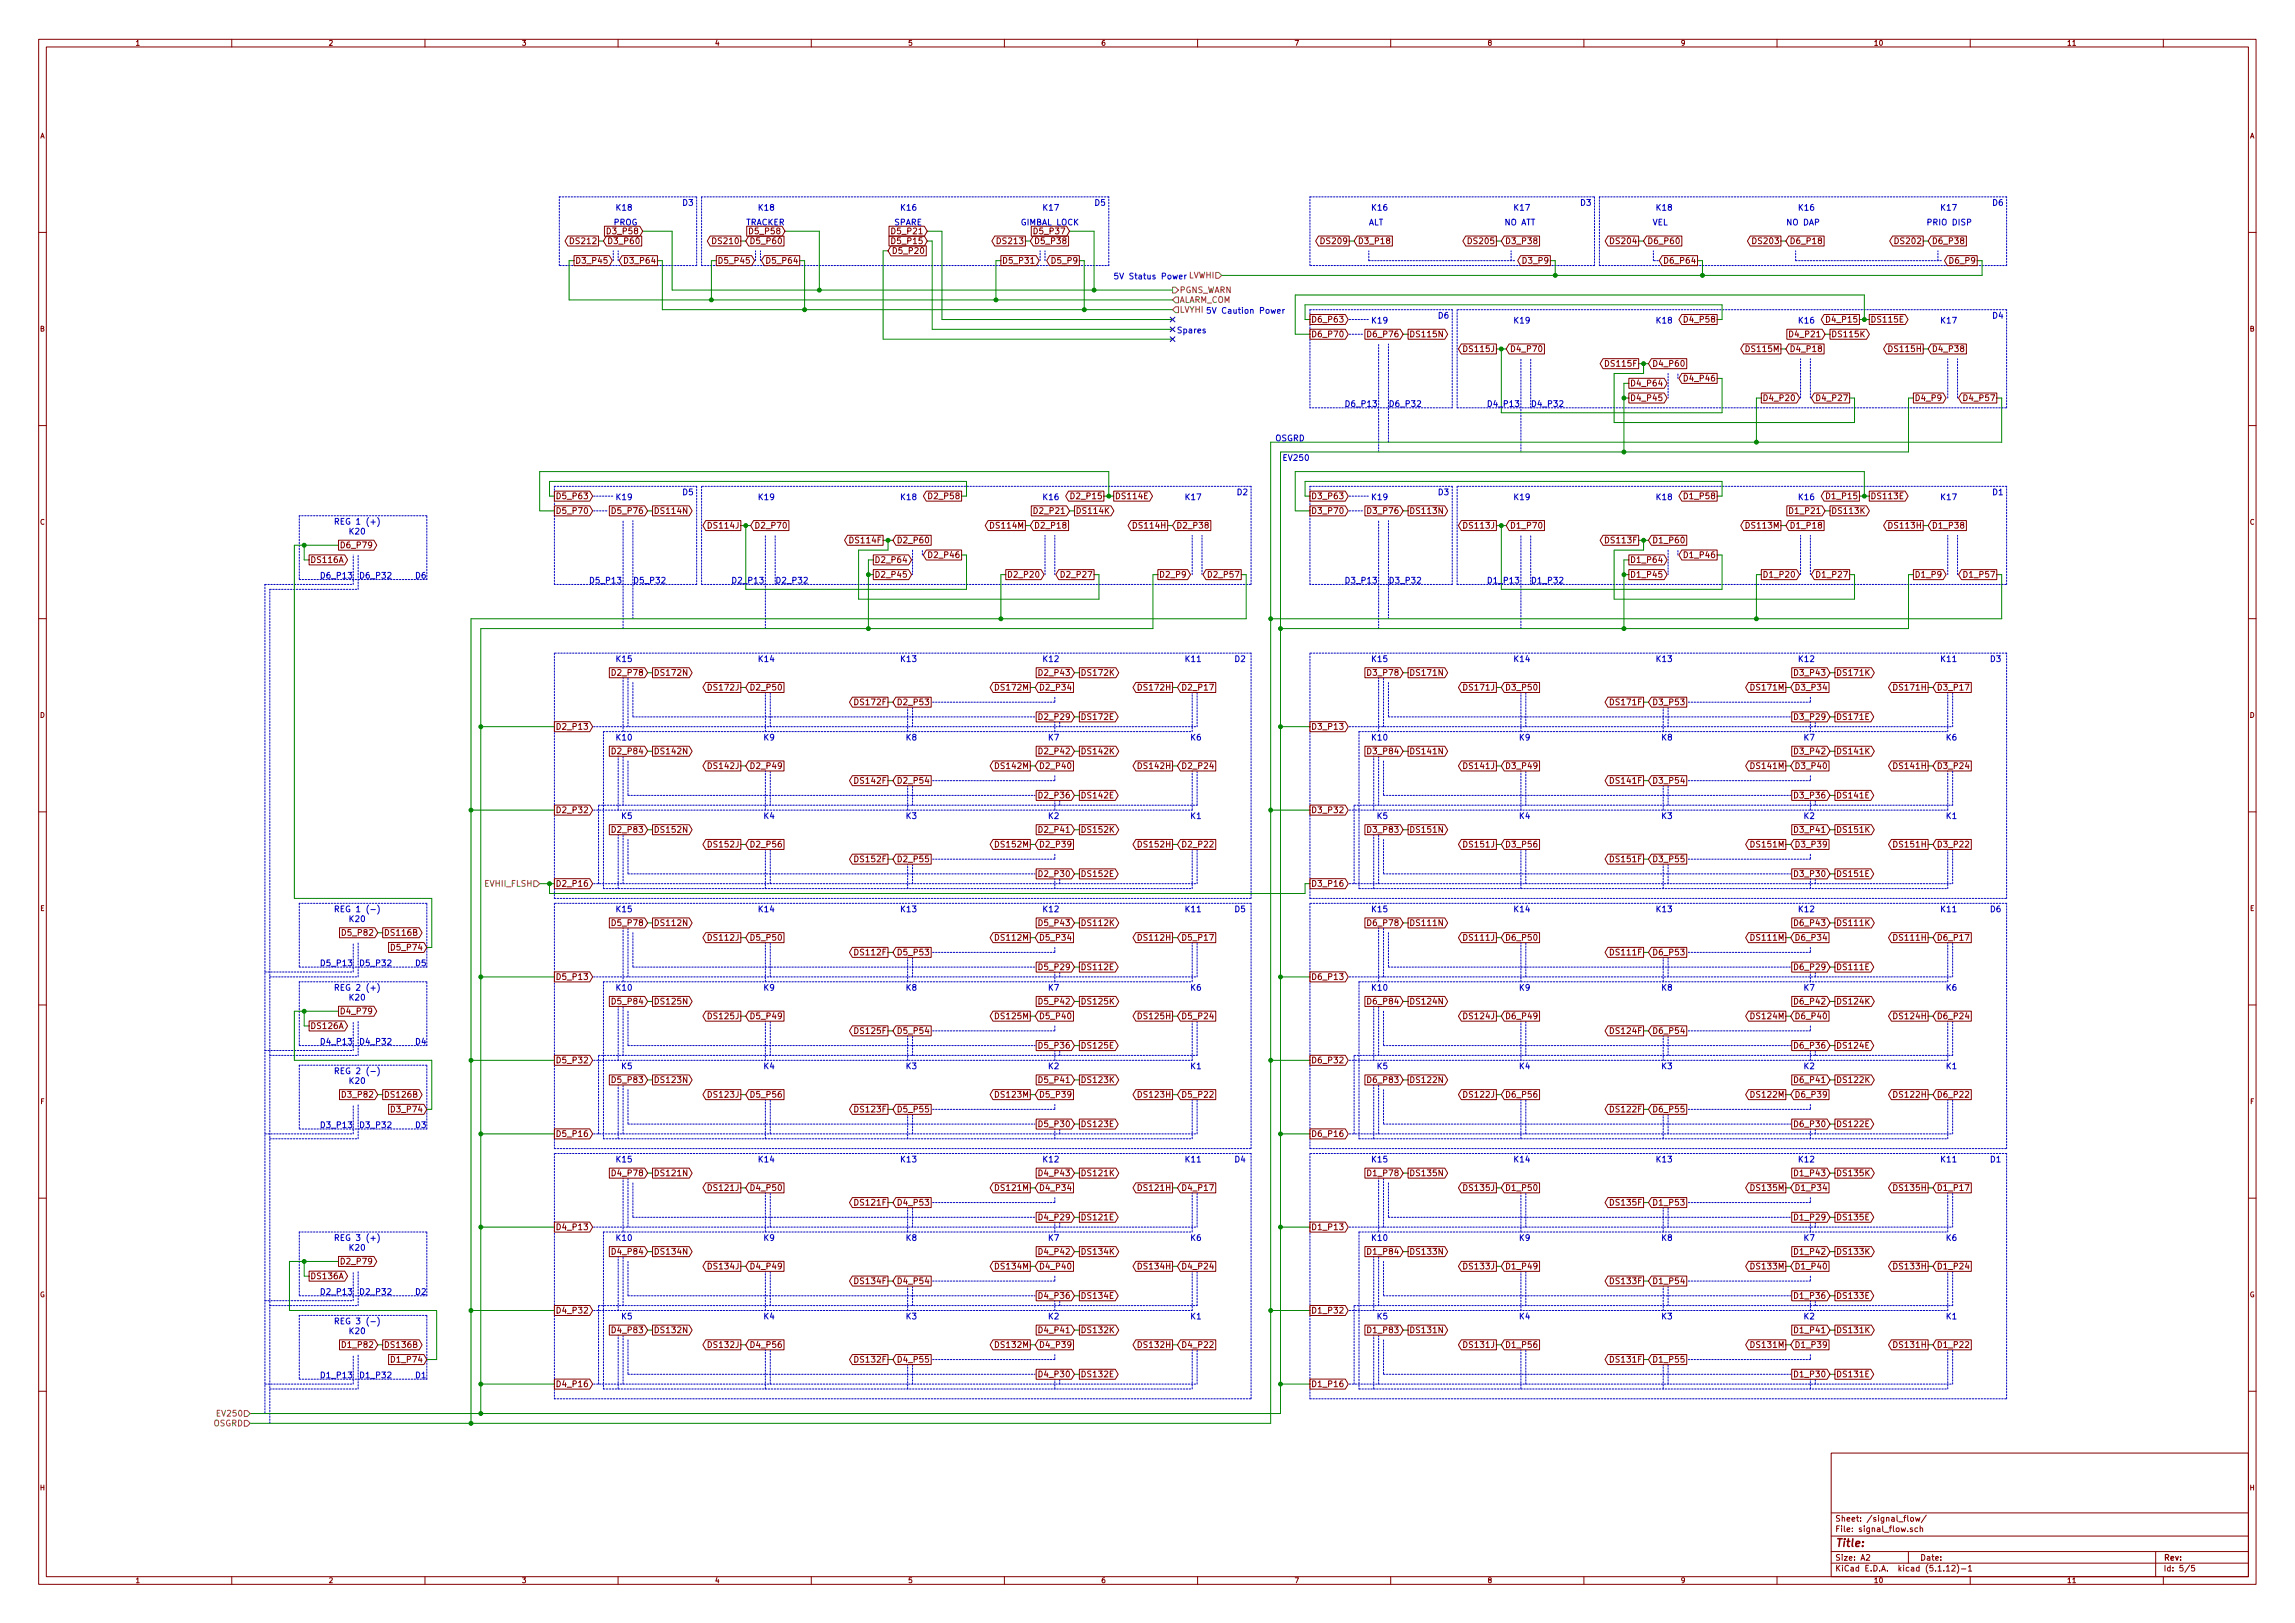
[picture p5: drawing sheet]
<svg xmlns="http://www.w3.org/2000/svg" width="594mm" height="420mm" viewBox="0 0 594 420" stroke-linecap="round" stroke-linejoin="round" font-family="sans-serif">
<defs><g id="words">
<text font-size="2.8" fill="#840000" x="475" y="400.4">Title:</text>
<g font-size="2.1" fill="#0000c2">
<text x="176.5" y="53.3">D3</text>
<text x="283.2" y="53.3">D5</text>
<text x="408.9" y="53.3">D3</text>
<text x="515.6" y="53.3">D6</text>
<text x="158.9" y="58.3">PROG</text>
<text x="159.9" y="54.5">K18</text>
<text x="192.8" y="58.3">TRACKER</text>
<text x="196.8" y="54.5">K18</text>
<text x="231.4" y="58.3">SPARE</text>
<text x="233.6" y="54.5">K16</text>
<text x="264.4" y="58.3">GIMBAL LOCK</text>
<text x="270.4" y="54.5">K17</text>
<text x="354" y="58.3">ALT</text>
<text x="355.5" y="54.5">K16</text>
<text x="389.6" y="58.3">NO ATT</text>
<text x="392.4" y="54.5">K17</text>
<text x="427.7" y="58.3">VEL</text>
<text x="429.2" y="54.5">K18</text>
<text x="462.9" y="58.3">NO DAP</text>
<text x="466" y="54.5">K16</text>
<text x="499.8" y="58.3">PRIO DISP</text>
<text x="502.8" y="54.5">K17</text>
<text x="290.7" y="72.3">5V Status Power LVWHI</text>
<text x="314.7" y="81.2">5V Caution Power</text>
<text x="355.5" y="83.7">K19</text>
<text x="372.1" y="82.5">D6</text>
<text x="392.4" y="83.7">K19</text>
<text x="429.2" y="83.7">K18</text>
<text x="466" y="83.7">K16</text>
<text x="502.8" y="83.7">K17</text>
<text x="515.6" y="82.5">D4</text>
<text x="305.3" y="86.3">Spares</text>
<text x="348" y="105.3">D6_P13</text>
<text x="359.4" y="105.3">D6_P32</text>
<text x="384.8" y="105.3">D4_P13</text>
<text x="396.2" y="105.3">D4_P32</text>
<text x="330" y="114.2">OSGRD</text>
<text x="332.7" y="119.3">EV250</text>
<text x="159.9" y="129.5">K19</text>
<text x="176.5" y="128.2">D5</text>
<text x="196.8" y="129.5">K19</text>
<text x="233.6" y="129.5">K18</text>
<text x="270.4" y="129.5">K16</text>
<text x="307.3" y="129.5">K17</text>
<text x="320" y="128.2">D2</text>
<text x="355.5" y="129.5">K19</text>
<text x="372.1" y="128.2">D3</text>
<text x="392.4" y="129.5">K19</text>
<text x="429.2" y="129.5">K18</text>
<text x="466" y="129.5">K16</text>
<text x="502.8" y="129.5">K17</text>
<text x="515.6" y="128.2">D1</text>
<text x="86.4" y="135.8">REG 1 (+)</text>
<text x="90.2" y="138.3">K20</text>
<text x="83.8" y="149.8">D6_P13</text>
<text x="93.9" y="149.8">D6_P32</text>
<text x="107.8" y="149.8">D6</text>
<text x="152.4" y="151">D5_P13</text>
<text x="163.8" y="151">D5_P32</text>
<text x="189.2" y="151">D2_P13</text>
<text x="200.7" y="151">D2_P32</text>
<text x="348" y="151">D3_P13</text>
<text x="359.4" y="151">D3_P32</text>
<text x="384.8" y="151">D1_P13</text>
<text x="396.2" y="151">D1_P32</text>
<text x="159.9" y="171.4">K15</text>
<text x="196.8" y="171.4">K14</text>
<text x="233.6" y="171.4">K13</text>
<text x="270.4" y="171.4">K12</text>
<text x="307.3" y="171.4">K11</text>
<text x="319.9" y="171.4">D2</text>
<text x="355.5" y="171.4">K15</text>
<text x="392.4" y="171.4">K14</text>
<text x="429.2" y="171.4">K13</text>
<text x="466" y="171.4">K12</text>
<text x="502.8" y="171.4">K11</text>
<text x="515.4" y="171.4">D3</text>
<text x="159.9" y="191.7">K10</text>
<text x="197.9" y="191.7">K9</text>
<text x="234.8" y="191.7">K8</text>
<text x="271.6" y="191.7">K7</text>
<text x="308.4" y="191.7">K6</text>
<text x="355.5" y="191.7">K10</text>
<text x="393.5" y="191.7">K9</text>
<text x="430.4" y="191.7">K8</text>
<text x="467.2" y="191.7">K7</text>
<text x="504" y="191.7">K6</text>
<text x="161.1" y="212">K5</text>
<text x="197.9" y="212">K4</text>
<text x="234.8" y="212">K3</text>
<text x="271.6" y="212">K2</text>
<text x="308.4" y="212">K1</text>
<text x="356.7" y="212">K5</text>
<text x="393.5" y="212">K4</text>
<text x="430.4" y="212">K3</text>
<text x="467.2" y="212">K2</text>
<text x="504" y="212">K1</text>
<text x="86.4" y="236.1">REG 1 (-)</text>
<text x="90.2" y="238.7">K20</text>
<text x="159.9" y="236.1">K15</text>
<text x="196.8" y="236.1">K14</text>
<text x="233.6" y="236.1">K13</text>
<text x="270.4" y="236.1">K12</text>
<text x="307.3" y="236.1">K11</text>
<text x="319.9" y="236.1">D5</text>
<text x="355.5" y="236.1">K15</text>
<text x="392.4" y="236.1">K14</text>
<text x="429.2" y="236.1">K13</text>
<text x="466" y="236.1">K12</text>
<text x="502.8" y="236.1">K11</text>
<text x="515.4" y="236.1">D6</text>
<text x="83.8" y="250.1">D5_P13</text>
<text x="93.9" y="250.1">D5_P32</text>
<text x="107.8" y="250.1">D5</text>
<text x="86.4" y="256.5">REG 2 (+)</text>
<text x="159.9" y="256.5">K10</text>
<text x="197.9" y="256.5">K9</text>
<text x="234.8" y="256.5">K8</text>
<text x="271.6" y="256.5">K7</text>
<text x="308.4" y="256.5">K6</text>
<text x="355.5" y="256.5">K10</text>
<text x="393.5" y="256.5">K9</text>
<text x="430.4" y="256.5">K8</text>
<text x="467.2" y="256.5">K7</text>
<text x="504" y="256.5">K6</text>
<text x="90.2" y="259">K20</text>
<text x="83.8" y="270.4">D4_P13</text>
<text x="93.9" y="270.4">D4_P32</text>
<text x="107.8" y="270.4">D4</text>
<text x="86.4" y="278">REG 2 (-)</text>
<text x="90.2" y="280.6">K20</text>
<text x="161.1" y="276.8">K5</text>
<text x="197.9" y="276.8">K4</text>
<text x="234.8" y="276.8">K3</text>
<text x="271.6" y="276.8">K2</text>
<text x="308.4" y="276.8">K1</text>
<text x="356.7" y="276.8">K5</text>
<text x="393.5" y="276.8">K4</text>
<text x="430.4" y="276.8">K3</text>
<text x="467.2" y="276.8">K2</text>
<text x="504" y="276.8">K1</text>
<text x="83.8" y="292">D3_P13</text>
<text x="93.9" y="292">D3_P32</text>
<text x="107.8" y="292">D3</text>
<text x="159.9" y="300.9">K15</text>
<text x="196.8" y="300.9">K14</text>
<text x="233.6" y="300.9">K13</text>
<text x="270.4" y="300.9">K12</text>
<text x="307.3" y="300.9">K11</text>
<text x="319.9" y="300.9">D4</text>
<text x="355.5" y="300.9">K15</text>
<text x="392.4" y="300.9">K14</text>
<text x="429.2" y="300.9">K13</text>
<text x="466" y="300.9">K12</text>
<text x="502.8" y="300.9">K11</text>
<text x="515.4" y="300.9">D1</text>
<text x="86.4" y="321.2">REG 3 (+)</text>
<text x="90.2" y="323.8">K20</text>
<text x="159.9" y="321.2">K10</text>
<text x="197.9" y="321.2">K9</text>
<text x="234.8" y="321.2">K8</text>
<text x="271.6" y="321.2">K7</text>
<text x="308.4" y="321.2">K6</text>
<text x="355.5" y="321.2">K10</text>
<text x="393.5" y="321.2">K9</text>
<text x="430.4" y="321.2">K8</text>
<text x="467.2" y="321.2">K7</text>
<text x="504" y="321.2">K6</text>
<text x="83.8" y="335.2">D2_P13</text>
<text x="93.9" y="335.2">D2_P32</text>
<text x="107.8" y="335.2">D2</text>
<text x="161.1" y="341.5">K5</text>
<text x="197.9" y="341.5">K4</text>
<text x="234.8" y="341.5">K3</text>
<text x="271.6" y="341.5">K2</text>
<text x="308.4" y="341.5">K1</text>
<text x="356.7" y="341.5">K5</text>
<text x="393.5" y="341.5">K4</text>
<text x="430.4" y="341.5">K3</text>
<text x="467.2" y="341.5">K2</text>
<text x="504" y="341.5">K1</text>
<text x="86.4" y="342.8">REG 3 (-)</text>
<text x="90.2" y="345.4">K20</text>
<text x="83.8" y="356.8">D1_P13</text>
<text x="93.9" y="356.8">D1_P32</text>
<text x="107.8" y="356.8">D1</text>
</g>
<g font-size="2.1" fill="#840000">
<text x="148.2" y="63.2">DS212</text>
<text x="157.1" y="63.2">D3_P60</text>
<text x="157.8" y="60.6">D3_P58</text>
<text x="185" y="63.2">DS210</text>
<text x="194" y="63.2">D5_P60</text>
<text x="194.6" y="60.6">D5_P58</text>
<text x="230.8" y="65.7">D5_P20</text>
<text x="231.4" y="60.6">D5_P21</text>
<text x="231.4" y="63.2">D5_P15</text>
<text x="258.7" y="63.2">DS213</text>
<text x="267.6" y="63.2">D5_P38</text>
<text x="268.3" y="60.6">D5_P37</text>
<text x="342.5" y="63.2">DS209</text>
<text x="351.4" y="63.2">D3_P18</text>
<text x="380.6" y="63.2">DS205</text>
<text x="389.5" y="63.2">D3_P38</text>
<text x="417.4" y="63.2">DS204</text>
<text x="426.4" y="63.2">D6_P60</text>
<text x="454.3" y="63.2">DS203</text>
<text x="463.2" y="63.2">D6_P18</text>
<text x="491.1" y="63.2">DS202</text>
<text x="500" y="63.2">D6_P38</text>
<text x="148.8" y="68.2">D3_P45</text>
<text x="162.3" y="68.2">D3_P64</text>
<text x="185.7" y="68.2">D5_P45</text>
<text x="199.1" y="68.2">D5_P64</text>
<text x="259.3" y="68.2">D5_P31</text>
<text x="272.7" y="68.2">D5_P9</text>
<text x="394.6" y="68.2">D3_P9</text>
<text x="431.5" y="68.2">D6_P64</text>
<text x="505.1" y="68.2">D6_P9</text>
<text x="339.3" y="83.5">D6_P63</text>
<text x="436.6" y="83.5">D4_P58</text>
<text x="473.4" y="83.5">D4_P15</text>
<text x="484.1" y="83.5">DS115E</text>
<text x="339.3" y="87.3">D6_P70</text>
<text x="354.6" y="87.3">D6_P76</text>
<text x="364.7" y="87.3">DS115N</text>
<text x="463.9" y="87.3">D4_P21</text>
<text x="474" y="87.3">DS115K</text>
<text x="379.4" y="91.1">DS115J</text>
<text x="390.8" y="91.1">D4_P70</text>
<text x="416.1" y="94.9">DS115F</text>
<text x="427.6" y="94.9">D4_P60</text>
<text x="452.5" y="91.1">DS115M</text>
<text x="463.2" y="91.1">D4_P18</text>
<text x="489.6" y="91.1">DS115H</text>
<text x="500" y="91.1">D4_P38</text>
<text x="421.9" y="100">D4_P64</text>
<text x="436.6" y="98.7">D4_P46</text>
<text x="421.9" y="103.8">D4_P45</text>
<text x="456.2" y="103.8">D4_P20</text>
<text x="470.9" y="103.8">D4_P27</text>
<text x="495.6" y="103.8">D4_P9</text>
<text x="509" y="103.8">D4_P57</text>
<text x="143.8" y="129.2">D5_P63</text>
<text x="241" y="129.2">D2_P58</text>
<text x="277.8" y="129.2">D2_P15</text>
<text x="288.5" y="129.2">DS114E</text>
<text x="339.3" y="129.2">D3_P63</text>
<text x="436.6" y="129.2">D1_P58</text>
<text x="473.4" y="129.2">D1_P15</text>
<text x="484.1" y="129.2">DS113E</text>
<text x="143.8" y="133">D5_P70</text>
<text x="159.1" y="133">D5_P76</text>
<text x="169.2" y="133">DS114N</text>
<text x="183.8" y="136.8">DS114J</text>
<text x="195.2" y="136.8">D2_P70</text>
<text x="256.9" y="136.8">DS114M</text>
<text x="267.6" y="136.8">D2_P18</text>
<text x="268.3" y="133">D2_P21</text>
<text x="278.4" y="133">DS114K</text>
<text x="294" y="136.8">DS114H</text>
<text x="304.4" y="136.8">D2_P38</text>
<text x="339.3" y="133">D3_P70</text>
<text x="354.6" y="133">D3_P76</text>
<text x="364.7" y="133">DS113N</text>
<text x="379.4" y="136.8">DS113J</text>
<text x="390.8" y="136.8">D1_P70</text>
<text x="452.5" y="136.8">DS113M</text>
<text x="463.2" y="136.8">D1_P18</text>
<text x="463.9" y="133">D1_P21</text>
<text x="474" y="133">DS113K</text>
<text x="489.6" y="136.8">DS113H</text>
<text x="500" y="136.8">D1_P38</text>
<text x="87.9" y="141.9">D6_P79</text>
<text x="220.5" y="140.6">DS114F</text>
<text x="232.1" y="140.6">D2_P60</text>
<text x="416.1" y="140.6">DS113F</text>
<text x="427.6" y="140.6">D1_P60</text>
<text x="80.3" y="145.7">DS116A</text>
<text x="226.3" y="145.7">D2_P64</text>
<text x="226.3" y="149.5">D2_P45</text>
<text x="241" y="144.4">D2_P46</text>
<text x="260.6" y="149.5">D2_P20</text>
<text x="275.3" y="149.5">D2_P27</text>
<text x="300" y="149.5">D2_P9</text>
<text x="313.4" y="149.5">D2_P57</text>
<text x="421.9" y="149.5">D1_P45</text>
<text x="421.9" y="145.7">D1_P64</text>
<text x="436.6" y="144.4">D1_P46</text>
<text x="456.2" y="149.5">D1_P20</text>
<text x="470.9" y="149.5">D1_P27</text>
<text x="495.6" y="149.5">D1_P9</text>
<text x="509" y="149.5">D1_P57</text>
<text x="159.1" y="174.9">D2_P78</text>
<text x="169.2" y="174.9">DS172N</text>
<text x="183.8" y="178.7">DS172J</text>
<text x="194" y="178.7">D2_P50</text>
<text x="258.2" y="178.7">DS172M</text>
<text x="268.9" y="178.7">D2_P34</text>
<text x="269.5" y="174.9">D2_P43</text>
<text x="279.7" y="174.9">DS172K</text>
<text x="295.2" y="178.7">DS172H</text>
<text x="305.7" y="178.7">D2_P17</text>
<text x="354.6" y="174.9">D3_P78</text>
<text x="364.7" y="174.9">DS171N</text>
<text x="379.4" y="178.7">DS171J</text>
<text x="389.5" y="178.7">D3_P50</text>
<text x="453.8" y="178.7">DS171M</text>
<text x="464.5" y="178.7">D3_P34</text>
<text x="465.1" y="174.9">D3_P43</text>
<text x="475.2" y="174.9">DS171K</text>
<text x="490.8" y="178.7">DS171H</text>
<text x="501.3" y="178.7">D3_P17</text>
<text x="221.8" y="182.5">DS172F</text>
<text x="232.1" y="182.5">D2_P53</text>
<text x="417.4" y="182.5">DS171F</text>
<text x="427.6" y="182.5">D3_P53</text>
<text x="143.8" y="188.9">D2_P13</text>
<text x="269.5" y="186.4">D2_P29</text>
<text x="279.7" y="186.4">DS172E</text>
<text x="339.3" y="188.9">D3_P13</text>
<text x="465.1" y="186.4">D3_P29</text>
<text x="475.2" y="186.4">DS171E</text>
<text x="159.1" y="195.2">D2_P84</text>
<text x="169.2" y="195.2">DS142N</text>
<text x="269.5" y="195.2">D2_P42</text>
<text x="279.7" y="195.2">DS142K</text>
<text x="354.6" y="195.2">D3_P84</text>
<text x="364.7" y="195.2">DS141N</text>
<text x="465.1" y="195.2">D3_P42</text>
<text x="475.2" y="195.2">DS141K</text>
<text x="183.8" y="199.1">DS142J</text>
<text x="194" y="199.1">D2_P49</text>
<text x="221.8" y="202.9">DS142F</text>
<text x="232.1" y="202.9">D2_P54</text>
<text x="258.2" y="199.1">DS142M</text>
<text x="268.9" y="199.1">D2_P40</text>
<text x="295.2" y="199.1">DS142H</text>
<text x="305.7" y="199.1">D2_P24</text>
<text x="379.4" y="199.1">DS141J</text>
<text x="389.5" y="199.1">D3_P49</text>
<text x="417.4" y="202.9">DS141F</text>
<text x="427.6" y="202.9">D3_P54</text>
<text x="453.8" y="199.1">DS141M</text>
<text x="464.5" y="199.1">D3_P40</text>
<text x="490.8" y="199.1">DS141H</text>
<text x="501.3" y="199.1">D3_P24</text>
<text x="269.5" y="206.7">D2_P36</text>
<text x="279.7" y="206.7">DS142E</text>
<text x="465.1" y="206.7">D3_P36</text>
<text x="475.2" y="206.7">DS141E</text>
<text x="143.8" y="210.5">D2_P32</text>
<text x="159.1" y="215.6">D2_P83</text>
<text x="169.2" y="215.6">DS152N</text>
<text x="269.5" y="215.6">D2_P41</text>
<text x="279.7" y="215.6">DS152K</text>
<text x="339.3" y="210.5">D3_P32</text>
<text x="354.6" y="215.6">D3_P83</text>
<text x="364.7" y="215.6">DS151N</text>
<text x="465.1" y="215.6">D3_P41</text>
<text x="475.2" y="215.6">DS151K</text>
<text x="183.8" y="219.4">DS152J</text>
<text x="194" y="219.4">D2_P56</text>
<text x="258.2" y="219.4">DS152M</text>
<text x="268.9" y="219.4">D2_P39</text>
<text x="295.2" y="219.4">DS152H</text>
<text x="305.7" y="219.4">D2_P22</text>
<text x="379.4" y="219.4">DS151J</text>
<text x="389.5" y="219.4">D3_P56</text>
<text x="453.8" y="219.4">DS151M</text>
<text x="464.5" y="219.4">D3_P39</text>
<text x="490.8" y="219.4">DS151H</text>
<text x="501.3" y="219.4">D3_P22</text>
<text x="221.8" y="223.2">DS152F</text>
<text x="232.1" y="223.2">D2_P55</text>
<text x="269.5" y="227">D2_P30</text>
<text x="279.7" y="227">DS152E</text>
<text x="417.4" y="223.2">DS151F</text>
<text x="427.6" y="223.2">D3_P55</text>
<text x="465.1" y="227">D3_P30</text>
<text x="475.2" y="227">DS151E</text>
<text x="143.8" y="229.5">D2_P16</text>
<text x="339.3" y="229.5">D3_P16</text>
<text x="159.1" y="239.7">D5_P78</text>
<text x="169.2" y="239.7">DS112N</text>
<text x="269.5" y="239.7">D5_P43</text>
<text x="279.7" y="239.7">DS112K</text>
<text x="354.6" y="239.7">D6_P78</text>
<text x="364.7" y="239.7">DS111N</text>
<text x="465.1" y="239.7">D6_P43</text>
<text x="475.2" y="239.7">DS111K</text>
<text x="89.2" y="242.2">D5_P82</text>
<text x="99.3" y="242.2">DS116B</text>
<text x="183.8" y="243.5">DS112J</text>
<text x="194" y="243.5">D5_P50</text>
<text x="258.2" y="243.5">DS112M</text>
<text x="268.9" y="243.5">D5_P34</text>
<text x="295.2" y="243.5">DS112H</text>
<text x="305.7" y="243.5">D5_P17</text>
<text x="379.4" y="243.5">DS111J</text>
<text x="389.5" y="243.5">D6_P50</text>
<text x="453.8" y="243.5">DS111M</text>
<text x="464.5" y="243.5">D6_P34</text>
<text x="490.8" y="243.5">DS111H</text>
<text x="501.3" y="243.5">D6_P17</text>
<text x="101.9" y="246">D5_P74</text>
<text x="221.8" y="247.3">DS112F</text>
<text x="232.1" y="247.3">D5_P53</text>
<text x="269.5" y="251.1">D5_P29</text>
<text x="279.7" y="251.1">DS112E</text>
<text x="417.4" y="247.3">DS111F</text>
<text x="427.6" y="247.3">D6_P53</text>
<text x="465.1" y="251.1">D6_P29</text>
<text x="475.2" y="251.1">DS111E</text>
<text x="143.8" y="253.7">D5_P13</text>
<text x="339.3" y="253.7">D6_P13</text>
<text x="87.9" y="262.6">D4_P79</text>
<text x="159.1" y="260">D5_P84</text>
<text x="169.2" y="260">DS125N</text>
<text x="183.8" y="263.8">DS125J</text>
<text x="194" y="263.8">D5_P49</text>
<text x="258.2" y="263.8">DS125M</text>
<text x="268.9" y="263.8">D5_P40</text>
<text x="269.5" y="260">D5_P42</text>
<text x="279.7" y="260">DS125K</text>
<text x="295.2" y="263.8">DS125H</text>
<text x="305.7" y="263.8">D5_P24</text>
<text x="354.6" y="260">D6_P84</text>
<text x="364.7" y="260">DS124N</text>
<text x="379.4" y="263.8">DS124J</text>
<text x="389.5" y="263.8">D6_P49</text>
<text x="453.8" y="263.8">DS124M</text>
<text x="464.5" y="263.8">D6_P40</text>
<text x="465.1" y="260">D6_P42</text>
<text x="475.2" y="260">DS124K</text>
<text x="490.8" y="263.8">DS124H</text>
<text x="501.3" y="263.8">D6_P24</text>
<text x="80.3" y="266.4">DS126A</text>
<text x="221.8" y="267.6">DS125F</text>
<text x="232.1" y="267.6">D5_P54</text>
<text x="417.4" y="267.6">DS124F</text>
<text x="427.6" y="267.6">D6_P54</text>
<text x="143.8" y="275.3">D5_P32</text>
<text x="269.5" y="271.4">D5_P36</text>
<text x="279.7" y="271.4">DS125E</text>
<text x="339.3" y="275.3">D6_P32</text>
<text x="465.1" y="271.4">D6_P36</text>
<text x="475.2" y="271.4">DS124E</text>
<text x="159.1" y="280.3">D5_P83</text>
<text x="169.2" y="280.3">DS123N</text>
<text x="269.5" y="280.3">D5_P41</text>
<text x="279.7" y="280.3">DS123K</text>
<text x="354.6" y="280.3">D6_P83</text>
<text x="364.7" y="280.3">DS122N</text>
<text x="465.1" y="280.3">D6_P41</text>
<text x="475.2" y="280.3">DS122K</text>
<text x="89.2" y="284.1">D3_P82</text>
<text x="99.3" y="284.1">DS126B</text>
<text x="101.9" y="288">D3_P74</text>
<text x="183.8" y="284.1">DS123J</text>
<text x="194" y="284.1">D5_P56</text>
<text x="221.8" y="288">DS123F</text>
<text x="232.1" y="288">D5_P55</text>
<text x="258.2" y="284.1">DS123M</text>
<text x="268.9" y="284.1">D5_P39</text>
<text x="295.2" y="284.1">DS123H</text>
<text x="305.7" y="284.1">D5_P22</text>
<text x="379.4" y="284.1">DS122J</text>
<text x="389.5" y="284.1">D6_P56</text>
<text x="417.4" y="288">DS122F</text>
<text x="427.6" y="288">D6_P55</text>
<text x="453.8" y="284.1">DS122M</text>
<text x="464.5" y="284.1">D6_P39</text>
<text x="490.8" y="284.1">DS122H</text>
<text x="501.3" y="284.1">D6_P22</text>
<text x="269.5" y="291.8">D5_P30</text>
<text x="279.7" y="291.8">DS123E</text>
<text x="465.1" y="291.8">D6_P30</text>
<text x="475.2" y="291.8">DS122E</text>
<text x="143.8" y="294.3">D5_P16</text>
<text x="339.3" y="294.3">D6_P16</text>
<text x="159.1" y="304.5">D4_P78</text>
<text x="169.2" y="304.5">DS121N</text>
<text x="269.5" y="304.5">D4_P43</text>
<text x="279.7" y="304.5">DS121K</text>
<text x="354.6" y="304.5">D1_P78</text>
<text x="364.7" y="304.5">DS135N</text>
<text x="465.1" y="304.5">D1_P43</text>
<text x="475.2" y="304.5">DS135K</text>
<text x="183.8" y="308.3">DS121J</text>
<text x="194" y="308.3">D4_P50</text>
<text x="258.2" y="308.3">DS121M</text>
<text x="268.9" y="308.3">D4_P34</text>
<text x="295.2" y="308.3">DS121H</text>
<text x="305.7" y="308.3">D4_P17</text>
<text x="379.4" y="308.3">DS135J</text>
<text x="389.5" y="308.3">D1_P50</text>
<text x="453.8" y="308.3">DS135M</text>
<text x="464.5" y="308.3">D1_P34</text>
<text x="490.8" y="308.3">DS135H</text>
<text x="501.3" y="308.3">D1_P17</text>
<text x="221.8" y="312.1">DS121F</text>
<text x="232.1" y="312.1">D4_P53</text>
<text x="269.5" y="315.9">D4_P29</text>
<text x="279.7" y="315.9">DS121E</text>
<text x="417.4" y="312.1">DS135F</text>
<text x="427.6" y="312.1">D1_P53</text>
<text x="465.1" y="315.9">D1_P29</text>
<text x="475.2" y="315.9">DS135E</text>
<text x="143.8" y="318.4">D4_P13</text>
<text x="339.3" y="318.4">D1_P13</text>
<text x="87.9" y="327.3">D2_P79</text>
<text x="159.1" y="324.8">D4_P84</text>
<text x="169.2" y="324.8">DS134N</text>
<text x="183.8" y="328.6">DS134J</text>
<text x="194" y="328.6">D4_P49</text>
<text x="258.2" y="328.6">DS134M</text>
<text x="268.9" y="328.6">D4_P40</text>
<text x="269.5" y="324.8">D4_P42</text>
<text x="279.7" y="324.8">DS134K</text>
<text x="295.2" y="328.6">DS134H</text>
<text x="305.7" y="328.6">D4_P24</text>
<text x="354.6" y="324.8">D1_P84</text>
<text x="364.7" y="324.8">DS133N</text>
<text x="379.4" y="328.6">DS133J</text>
<text x="389.5" y="328.6">D1_P49</text>
<text x="453.8" y="328.6">DS133M</text>
<text x="464.5" y="328.6">D1_P40</text>
<text x="465.1" y="324.8">D1_P42</text>
<text x="475.2" y="324.8">DS133K</text>
<text x="490.8" y="328.6">DS133H</text>
<text x="501.3" y="328.6">D1_P24</text>
<text x="80.3" y="331.1">DS136A</text>
<text x="221.8" y="332.4">DS134F</text>
<text x="232.1" y="332.4">D4_P54</text>
<text x="417.4" y="332.4">DS133F</text>
<text x="427.6" y="332.4">D1_P54</text>
<text x="143.8" y="340">D4_P32</text>
<text x="269.5" y="336.2">D4_P36</text>
<text x="279.7" y="336.2">DS134E</text>
<text x="339.3" y="340">D1_P32</text>
<text x="465.1" y="336.2">D1_P36</text>
<text x="475.2" y="336.2">DS133E</text>
<text x="159.1" y="345.1">D4_P83</text>
<text x="169.2" y="345.1">DS132N</text>
<text x="269.5" y="345.1">D4_P41</text>
<text x="279.7" y="345.1">DS132K</text>
<text x="354.6" y="345.1">D1_P83</text>
<text x="364.7" y="345.1">DS131N</text>
<text x="465.1" y="345.1">D1_P41</text>
<text x="475.2" y="345.1">DS131K</text>
<text x="89.2" y="348.9">D1_P82</text>
<text x="99.3" y="348.9">DS136B</text>
<text x="101.9" y="352.7">D1_P74</text>
<text x="183.8" y="348.9">DS132J</text>
<text x="194" y="348.9">D4_P56</text>
<text x="221.8" y="352.7">DS132F</text>
<text x="232.1" y="352.7">D4_P55</text>
<text x="258.2" y="348.9">DS132M</text>
<text x="268.9" y="348.9">D4_P39</text>
<text x="295.2" y="348.9">DS132H</text>
<text x="305.7" y="348.9">D4_P22</text>
<text x="379.4" y="348.9">DS131J</text>
<text x="389.5" y="348.9">D1_P56</text>
<text x="417.4" y="352.7">DS131F</text>
<text x="427.6" y="352.7">D1_P55</text>
<text x="453.8" y="348.9">DS131M</text>
<text x="464.5" y="348.9">D1_P39</text>
<text x="490.8" y="348.9">DS131H</text>
<text x="501.3" y="348.9">D1_P22</text>
<text x="143.8" y="359.1">D4_P16</text>
<text x="269.5" y="356.5">D4_P30</text>
<text x="279.7" y="356.5">DS132E</text>
<text x="339.3" y="359.1">D1_P16</text>
<text x="465.1" y="356.5">D1_P30</text>
<text x="475.2" y="356.5">DS131E</text>
<text x="475" y="393.9">Sheet: /signal_flow/</text>
<text x="475" y="396.6">File: signal_flow.sch</text>
<text x="475" y="406.8">KiCad E.D.A. kicad (5.1.12)-1</text>
<text x="475" y="404">Size: A2</text>
<text x="497" y="404">Date:</text>
<text x="560" y="404">Rev:</text>
<text x="560" y="406.8">Id: 5/5</text>
</g>
<g font-size="2.1" fill="#848400">
<text x="305.3" y="75.9">PGNS_WARN</text>
<text x="305.3" y="78.4">ALARM_COM</text>
<text x="305.3" y="80.9">LVYHI</text>
<text x="125.7" y="229.5">EVHII_FLSH</text>
<text x="55.2" y="369.2">OSGRD</text>
<text x="56.6" y="366.7">EV250</text>
</g>
<g font-size="1.8" fill="#840000">
<text x="35" y="11.8">1</text>
<text x="85" y="11.8">2</text>
<text x="135" y="11.8">3</text>
<text x="185" y="11.8">4</text>
<text x="235" y="11.8">5</text>
<text x="285" y="11.8">6</text>
<text x="335" y="11.8">7</text>
<text x="385" y="11.8">8</text>
<text x="435" y="11.8">9</text>
<text x="485" y="11.8">10</text>
<text x="535" y="11.8">11</text>
<text x="10.4" y="35.8">A</text>
<text x="582.4" y="35.8">A</text>
<text x="10.4" y="85.8">B</text>
<text x="582.4" y="85.8">B</text>
<text x="10.4" y="135.8">C</text>
<text x="582.4" y="135.8">C</text>
<text x="10.4" y="185.8">D</text>
<text x="582.4" y="185.8">D</text>
<text x="10.4" y="235.8">E</text>
<text x="582.4" y="235.8">E</text>
<text x="10.5" y="285.8">F</text>
<text x="582.5" y="285.8">F</text>
<text x="10.3" y="335.8">G</text>
<text x="582.3" y="335.8">G</text>
<text x="10.4" y="385.8">H</text>
<text x="582.4" y="385.8">H</text>
<text x="35" y="409.8">1</text>
<text x="85" y="409.8">2</text>
<text x="135" y="409.8">3</text>
<text x="185" y="409.8">4</text>
<text x="235" y="409.8">5</text>
<text x="285" y="409.8">6</text>
<text x="335" y="409.8">7</text>
<text x="385" y="409.8">8</text>
<text x="435" y="409.8">9</text>
<text x="485" y="409.8">10</text>
<text x="535" y="409.8">11</text>
</g>
</g></defs>
<g fill="none" stroke="#840000" stroke-width=".26">
<path d="M10 10.2h574v400h-574zM12 12.2h570v396h-570zM60 10.2v2M110 10.2v2M160 10.2v2M210 10.2v2M260 10.2v2M310 10.2v2M360 10.2v2M410 10.2v2M460 10.2v2M510 10.2v2"/>
<path d="M536.5 11.8h.8M560 10.2v2M156.5 58.6h9.1l.8 1.3-.8 1.3h-9.1zM157.2 59a.77 .77 0 0 1 .8 .8 .77 .77 0 0 1-.8 .7zM193.3 58.6h9.1l.8 1.3-.8 1.3h-9.1zM194 59a.77 .77 0 0 1 .9 .8 .77 .77 0 0 1-.9 .7zM230.1 58.6h9.2l.7 1.3-.7 1.3h-9.2zM230.8 59a.77 .77 0 0 1 .9 .8 .77 .77 0 0 1-.9 .7zM267 58.6h9.1l.8 1.3-.8 1.3h-9.1zM267.7 59a.77 .77 0 0 1 .8 .8 .77 .77 0 0 1-.8 .7zM10 60.2h2M147 61.1h7.9v2.6h-7.9l-.7-1.3z"/>
<path d="M147.6 61.6a.77 .77 0 0 1 .9 .7 .77 .77 0 0 1-.9 .8zM148.6 66.2h9.1l.8 1.3-.8 1.3h-9.1zM157 61.1h9.1v2.6h-9.1l-.8-1.3zM157.1 66.6h-.7l-.1 .8 .7-.1 .1 .7-.2 .2-.6-.2M161 66.2h9.2v2.6h-9.2l-.7-1.3zM161.6 66.6a.77 .77 0 0 1 .9 .8 .77 .77 0 0 1-.9 .8zM164.7 61.7l.2-.1a.81 .81 0 0 1 .6 .7 .81 .81 0 0 1-.6 .8l-.3-.6zM183.8 61.1h8v2.6h-8l-.7-1.3zM184.5 61.6a.77 .77 0 0 1 .9 .7 .77 .77 0 0 1-.9 .8zM185.4 66.2h9.2l.7 1.3-.7 1.3h-9.2zM193.8 61.1h9.1v2.6h-9.1l-.8-1.3zM193.9 66.6h-.7l-.1 .8 .8-.1v.7l-.2 .2-.6-.2"/>
<path d="M197.9 66.2h9.1v2.6h-9.1l-.8-1.3zM198.5 66.6a.77 .77 0 0 1 .8 .8 .77 .77 0 0 1-.8 .8zM201.6 61.7l.2-.1a.81 .81 0 0 1 .5 .7 .81 .81 0 0 1-.5 .8l-.4-.6zM230.1 61.1h9.2l.7 1.3-.7 1.3h-9.2zM230.6 63.6h9.2v2.6h-9.2l-.7-1.3zM230.8 61.6a.77 .77 0 0 1 .9 .7 .77 .77 0 0 1-.9 .8zM238.4 64.2l.2-.1a.81 .81 0 0 1 .5 .8 .81 .81 0 0 1-.5 .7l-.3-.6zM257.5 61.1h7.9v2.6h-7.9l-.8-1.3zM258.1 61.6a.77 .77 0 0 1 .9 .7 .77 .77 0 0 1-.9 .8zM259.1 66.2h9.1l.8 1.3-.8 1.3h-9.1zM266.8 68.2h.9M267.5 61.1h9.1v2.6h-9.1l-.8-1.3z"/>
<path d="M271.7 66.2h7.7v2.6h-7.7l-.8-1.3zM275.4 62.2l-.3-.3 .1-.2 .6-.1v.5l-.4 .1-.3 .3 .3 .6 .4-.1 .1-.2-.2-.6M341.3 61.1h7.9v2.6h-7.9l-.7-1.3zM341.9 61.6a.77 .77 0 0 1 .9 .7 .77 .77 0 0 1-.9 .8zM351.3 61.1h9.1v2.6h-9.1l-.8-1.3zM359.2 62.2l-.3-.3 .1-.2 .6-.1v.5l-.4 .1-.3 .3 .3 .6 .4-.1 .2-.2-.3-.6M379.4 61.1h7.9v2.6h-7.9l-.7-1.3zM380 61.6a.77 .77 0 0 1 .9 .7 .77 .77 0 0 1-.9 .8zM389.4 61.1h9.1v2.6h-9.1l-.8-1.3zM393.6 66.2h7.7v2.6h-7.7l-.7-1.3zM397.3 62.2l-.3-.3 .1-.2 .6-.1v.5l-.4 .1-.3 .3 .3 .6 .4-.1 .2-.2-.3-.6M416.3 61.1h7.9v2.6h-7.9l-.8-1.3z"/>
<path d="M416.9 61.6a.77 .77 0 0 1 .9 .7 .77 .77 0 0 1-.9 .8zM426.2 61.1h9.2v2.6h-9.2l-.8-1.3zM430.3 66.2h9.1v2.6h-9.1l-.8-1.3zM430.9 66.6a.77 .77 0 0 1 .9 .8 .77 .77 0 0 1-.9 .8zM434 61.7l.2-.1a.81 .81 0 0 1 .5 .7 .81 .81 0 0 1-.5 .8l-.4-.6zM453.1 61.1h7.9v2.6h-7.9l-.8-1.3zM453.7 61.6a.77 .77 0 0 1 .9 .7 .77 .77 0 0 1-.9 .8zM463 61.1h9.2v2.6h-9.2l-.7-1.3zM470.9 62.2l-.2-.3v-.2l.7-.1v.5l-.5 .1-.2 .3 .2 .6 .5-.1 .1-.2-.3-.6M489.9 61.1h7.9v2.6h-7.9l-.7-1.3zM490.5 61.6a.77 .77 0 0 1 .9 .7 .77 .77 0 0 1-.9 .8zM499.9 61.1h9.1v2.6h-9.1l-.8-1.3z"/>
<path d="M504.1 66.2h7.7v2.6h-7.7l-.7-1.3zM507.8 62.2l-.3-.3 .1-.2 .6-.1v.5l-.4 .1-.3 .3 .3 .6 .4-.1 .2-.2-.3-.6M582 60.2h2M339.1 81.4h9.1l.8 1.3-.8 1.3h-9.1zM339.1 85.2h9.1l.8 1.3-.8 1.3h-9.1zM347 85.8l.2-.1a.81 .81 0 0 1 .5 .8 .81 .81 0 0 1-.5 .7l-.4-.6zM353.3 85.2h9.2l.7 1.3-.7 1.3h-9.2zM354 85.7a.77 .77 0 0 1 .9 .8 .77 .77 0 0 1-.9 .7zM364.5 85.2h9.5l.8 1.3-.8 1.3h-9.5zM373.4 85.7v1.5l-.9-1.5v1.5M378.3 89h9v2.6h-9l-.8-1.3zM390.7 89h9.1v2.6h-9.1l-.8-1.3z"/>
<path d="M398.4 89.6l.2-.1a.81 .81 0 0 1 .6 .8 .81 .81 0 0 1-.6 .7l-.3-.6zM415 92.9h9.2v2.5h-9.2l-.8-1.3zM421.6 97.9h9.2l.7 1.3-.7 1.3h-9.2zM427.5 92.9h9.1v2.5h-9.1l-.8-1.3zM429.7 98.3l-.3 1.1h.9M435.3 93.4l.2-.1a.81 .81 0 0 1 .5 .8 .81 .81 0 0 1-.5 .7l-.4-.5zM435.4 96.7h9.1v2.6h-9.1l-.8-1.3zM435.4 81.4h9.1v2.6h-9.1l-.8-1.3zM436 97.1a.77 .77 0 0 1 .8 .8 .77 .77 0 0 1-.8 .7zM436 81.9a.77 .77 0 0 1 .8 .7 .77 .77 0 0 1-.8 .8zM451.4 89h9.6v2.6h-9.6l-.8-1.3zM462.5 85.2h9.2l.7 1.3-.7 1.3h-9.2z"/>
<path d="M463 89h9.2v2.6h-9.2l-.7-1.3zM463.2 85.7a.77 .77 0 0 1 .9 .8 .77 .77 0 0 1-.9 .7zM470.9 90.1l-.2-.2v-.3h.7v.5h-.5l-.2 .3 .2 .6 .5-.1 .1-.2-.3-.6M472.2 81.4h9.1v2.6h-9.1l-.8-1.3zM472.8 81.9a.77 .77 0 0 1 .9 .7 .77 .77 0 0 1-.9 .8zM473.7 85.2h9.5l.7 1.3-.7 1.3h-9.5zM483.9 81.4h9.3l.7 1.3-.7 1.3h-9.3zM488.3 89h9.5v2.6h-9.5l-.7-1.3zM488.9 89.5a.77 .77 0 0 1 .9 .8 .77 .77 0 0 1-.9 .7zM492.6 81.9h-.7v1.5h.7M499.9 89h9.1v2.6h-9.1l-.8-1.3zM507.8 90.1l-.3-.2 .1-.3h.6v.5h-.4l-.3 .3 .3 .6 .4-.1 .2-.2-.3-.6"/>
<path d="M10 110.2h2M421.6 101.7h9.2l.7 1.3-.7 1.3h-9.2zM430.1 102.2h-.7v.7l.7-.1v.8l-.2 .1-.5-.1M455.9 101.7h9.2l.7 1.3-.7 1.3h-9.2zM463.8 102.3l.2-.1a.81 .81 0 0 1 .5 .8 .81 .81 0 0 1-.5 .7l-.3-.6zM469.6 101.7h9.2v2.6h-9.2l-.7-1.3zM470.3 102.2a.77 .77 0 0 1 .8 .8 .77 .77 0 0 1-.8 .7zM495.3 101.7h7.7l.8 1.3-.8 1.3h-7.7zM507.7 101.7h9.2v2.6h-9.2l-.7-1.3zM508.4 102.2a.77 .77 0 0 1 .8 .8 .77 .77 0 0 1-.8 .7zM582 110.2h2M87.6 139.8h9.2l.7 1.3-.7 1.3h-9.2z"/>
<path d="M143.5 127.1h9.2l.7 1.3-.7 1.3h-9.2zM143.5 131h9.2l.7 1.2-.7 1.3h-9.2zM151.4 131.5l.2-.1a.81 .81 0 0 1 .5 .8 .81 .81 0 0 1-.5 .7l-.4-.5zM157.7 131h9.2l.7 1.2-.7 1.3h-9.2zM158.4 131.4a.77 .77 0 0 1 .9 .8 .77 .77 0 0 1-.9 .7zM168.9 131h9.5l.8 1.2-.8 1.3h-9.5zM177.8 131.4v1.5l-.9-1.5v1.5M182.7 134.8h9.1v2.6h-9.1l-.8-1.3zM195.1 134.8h9.1v2.6h-9.1l-.8-1.3zM202.8 135.3l.2-.1a.81 .81 0 0 1 .6 .8 .81 .81 0 0 1-.6 .7l-.3-.5zM219.4 138.6h9.2v2.6h-9.2l-.8-1.3zM231.9 138.6h9.1v2.6h-9.1l-.8-1.3z"/>
<path d="M239.7 139.2l.2-.2a.81 .81 0 0 1 .5 .8 .81 .81 0 0 1-.5 .8l-.4-.6zM239.8 127.1h9.1v2.6h-9.1l-.8-1.3zM240.4 127.6a.77 .77 0 0 1 .9 .8 .77 .77 0 0 1-.9 .7zM255.8 134.8h9.6v2.6h-9.6l-.8-1.3zM267 131h9.1l.8 1.2-.8 1.3h-9.1zM267.5 134.8h9.1v2.6h-9.1l-.8-1.3zM267.7 131.4a.77 .77 0 0 1 .8 .8 .77 .77 0 0 1-.8 .7zM275.4 135.9l-.3-.3 .1-.3h.6v.5l-.4 .1-.3 .3 .3 .5h.4l.1-.3-.2-.5M276.6 127.1h9.1v2.6h-9.1l-.8-1.3zM277.2 127.6a.77 .77 0 0 1 .9 .8 .77 .77 0 0 1-.9 .7zM278.1 131h9.5l.7 1.2-.7 1.3h-9.5zM288.3 127.1h9.3l.7 1.3-.7 1.3h-9.3z"/>
<path d="M292.8 134.8h9.5v2.6h-9.5l-.8-1.3zM293.3 135.2a.77 .77 0 0 1 .9 .8 .77 .77 0 0 1-.9 .7zM297 127.6h-.7v1.5h.7M304.3 134.8h9.1v2.6h-9.1l-.8-1.3zM312.2 135.9l-.3-.3 .1-.3h.6v.5l-.4 .1-.3 .3 .3 .5h.4l.2-.3-.3-.5M339.1 127.1h9.1l.8 1.3-.8 1.3h-9.1zM339.1 131h9.1l.8 1.2-.8 1.3h-9.1zM347 131.5l.2-.1a.81 .81 0 0 1 .5 .8 .81 .81 0 0 1-.5 .7l-.4-.5zM353.3 131h9.2l.7 1.2-.7 1.3h-9.2zM354 131.4a.77 .77 0 0 1 .9 .8 .77 .77 0 0 1-.9 .7zM364.5 131h9.5l.8 1.2-.8 1.3h-9.5zM373.4 131.4v1.5l-.9-1.5v1.5"/>
<path d="M378.3 134.8h9v2.6h-9l-.8-1.3zM390.7 134.8h9.1v2.6h-9.1l-.8-1.3zM398.4 135.3l.2-.1a.81 .81 0 0 1 .6 .8 .81 .81 0 0 1-.6 .7l-.3-.5zM415 138.6h9.2v2.6h-9.2l-.8-1.3zM427.5 138.6h9.1v2.6h-9.1l-.8-1.3zM435.3 139.2l.2-.2a.81 .81 0 0 1 .5 .8 .81 .81 0 0 1-.5 .8l-.4-.6zM435.4 127.1h9.1v2.6h-9.1l-.8-1.3zM436 127.6a.77 .77 0 0 1 .8 .8 .77 .77 0 0 1-.8 .7zM451.4 134.8h9.6v2.6h-9.6l-.8-1.3zM462.5 131h9.2l.7 1.2-.7 1.3h-9.2zM463 134.8h9.2v2.6h-9.2l-.7-1.3zM463.2 131.4a.77 .77 0 0 1 .9 .8 .77 .77 0 0 1-.9 .7z"/>
<path d="M470.9 135.9l-.2-.3v-.3h.7v.5l-.5 .1-.2 .3 .2 .5h.5l.1-.3-.3-.5M472.2 127.1h9.1v2.6h-9.1l-.8-1.3zM472.8 127.6a.77 .77 0 0 1 .9 .8 .77 .77 0 0 1-.9 .7zM473.7 131h9.5l.7 1.2-.7 1.3h-9.5zM483.9 127.1h9.3l.7 1.3-.7 1.3h-9.3zM488.3 134.8h9.5v2.6h-9.5l-.7-1.3zM488.9 135.2a.77 .77 0 0 1 .9 .8 .77 .77 0 0 1-.9 .7zM492.6 127.6h-.7v1.5h.7M499.9 134.8h9.1v2.6h-9.1l-.8-1.3zM507.8 135.9l-.3-.3 .1-.3h.6v.5l-.4 .1-.3 .3 .3 .5h.4l.2-.3-.3-.5M80 143.7h9.2l.8 1.2-.8 1.3h-9.2zM96.2 140.9l-.3 .3h-.4l-.1-.8 .5-.1 .3 .3-.2 1.1-.5 .1"/>
<path d="M226.1 143.7h9.1l.8 1.2-.8 1.3h-9.1zM226.1 147.5h9.1l.8 1.3-.8 1.3h-9.1zM234.1 144l-.3 1.1h.9M234.6 147.9h-.7l-.1 .7h.7l.1 .7-.2 .1-.6-.1M239.8 142.4h9.1v2.6h-9.1l-.8-1.3zM240.4 142.8a.77 .77 0 0 1 .9 .8 .77 .77 0 0 1-.9 .8zM260.3 147.5h9.2l.8 1.3-.8 1.3h-9.2zM268.2 148l.2-.1a.81 .81 0 0 1 .6 .8 .81 .81 0 0 1-.6 .7l-.3-.5zM274.1 147.5h9.1v2.6h-9.1l-.8-1.3zM274.7 147.9a.77 .77 0 0 1 .8 .8 .77 .77 0 0 1-.8 .7zM299.7 147.5h7.7l.8 1.3-.8 1.3h-7.7zM312.2 147.5h9.1v2.6h-9.1l-.8-1.3z"/>
<path d="M312.8 147.9a.77 .77 0 0 1 .8 .8 .77 .77 0 0 1-.8 .7zM421.6 147.5h9.2l.7 1.3-.7 1.3h-9.2zM421.6 143.7h9.2l.7 1.2-.7 1.3h-9.2zM429.7 144l-.3 1.1h.9M430.1 147.9h-.7v.7h.7v.7l-.2 .1-.5-.1M435.4 142.4h9.1v2.6h-9.1l-.8-1.3zM436 142.8a.77 .77 0 0 1 .8 .8 .77 .77 0 0 1-.8 .8zM455.9 147.5h9.2l.7 1.3-.7 1.3h-9.2zM463.8 148l.2-.1a.81 .81 0 0 1 .5 .8 .81 .81 0 0 1-.5 .7l-.3-.5zM469.6 147.5h9.2v2.6h-9.2l-.7-1.3zM470.3 147.9a.77 .77 0 0 1 .8 .8 .77 .77 0 0 1-.8 .7zM495.3 147.5h7.7l.8 1.3-.8 1.3h-7.7z"/>
<path d="M507.7 147.5h9.2v2.6h-9.2l-.7-1.3zM508.4 147.9a.77 .77 0 0 1 .8 .8 .77 .77 0 0 1-.8 .7zM10 160.2h2M157.7 172.9h9.2l.7 1.3-.7 1.3h-9.2zM158.4 173.3a.77 .77 0 0 1 .9 .8 .77 .77 0 0 1-.9 .7zM168.9 172.9h9.5l.8 1.3-.8 1.3h-9.5zM177.8 173.3v1.5l-.9-1.5v1.5M182.7 176.7h9.1v2.6h-9.1l-.8-1.3zM193.8 176.7h9.1v2.6h-9.1l-.8-1.3zM201.6 177.3l.2-.2a.81 .81 0 0 1 .5 .8 .81 .81 0 0 1-.5 .8l-.4-.6zM257 176.7h9.7v2.6h-9.7l-.7-1.3zM268.2 172.9h9.2l.7 1.3-.7 1.3h-9.2z"/>
<path d="M268.7 176.7h9.2v2.6h-9.2l-.7-1.3zM268.9 173.3a.77 .77 0 0 1 .9 .8 .77 .77 0 0 1-.9 .7zM276.7 177.1l-.3 1h.9M279.4 172.9h9.4l.8 1.3-.8 1.3h-9.4zM294 176.7h9.5v2.6h-9.5l-.7-1.3zM294.6 177.1a.77 .77 0 0 1 .9 .8 .77 .77 0 0 1-.9 .8zM305.6 176.7h9.1v2.6h-9.1l-.8-1.3zM313.1 177.1h1l-.6 1.6M353.3 172.9h9.2l.7 1.3-.7 1.3h-9.2zM354 173.3a.77 .77 0 0 1 .9 .8 .77 .77 0 0 1-.9 .7zM364.5 172.9h9.5l.8 1.3-.8 1.3h-9.5zM373.4 173.3v1.5l-.9-1.5v1.5"/>
<path d="M378.3 176.7h9v2.6h-9l-.8-1.3zM389.4 176.7h9.1v2.6h-9.1l-.8-1.3zM397.2 177.3l.2-.2a.81 .81 0 0 1 .5 .8 .81 .81 0 0 1-.5 .8l-.4-.6zM452.6 176.7h9.7v2.6h-9.7l-.7-1.3zM463.8 172.9h9.1l.8 1.3-.8 1.3h-9.1zM464.3 176.7h9.2v2.6h-9.2l-.8-1.3zM464.5 173.3a.77 .77 0 0 1 .9 .8 .77 .77 0 0 1-.9 .7zM472.3 177.1l-.4 1h1M475 172.9h9.4l.8 1.3-.8 1.3h-9.4zM489.6 176.7h9.5v2.6h-9.5l-.8-1.3zM490.2 177.1a.77 .77 0 0 1 .9 .8 .77 .77 0 0 1-.9 .8zM501.1 176.7h9.2v2.6h-9.2l-.7-1.3z"/>
<path d="M508.7 177.1h1l-.7 1.6M582 160.2h2M143.5 186.8h9.2l.7 1.3-.7 1.3h-9.2zM157.7 193.2h9.2l.7 1.3-.7 1.3h-9.2zM158.4 193.6a.77 .77 0 0 1 .9 .8 .77 .77 0 0 1-.9 .8zM168.9 193.2h9.5l.8 1.3-.8 1.3h-9.5zM177.8 193.6v1.6l-.9-1.6v1.6M182.7 197h9.1v2.6h-9.1l-.8-1.3zM193.8 197h9.1v2.6h-9.1l-.8-1.3zM202.3 198.1l-.3 .3-.4-.1-.1-.7 .5-.1 .3 .2-.2 1.1-.5 .2M220.6 180.5h9.3v2.6h-9.3l-.7-1.3zM231.9 180.5h9.1v2.6h-9.1l-.8-1.3z"/>
<path d="M257 197h9.7v2.6h-9.7l-.7-1.3zM268.2 184.3h9.2l.7 1.3-.7 1.3h-9.2zM268.2 193.2h9.2l.7 1.3-.7 1.3h-9.2zM268.7 197h9.2v2.6h-9.2l-.7-1.3zM268.9 184.8a.77 .77 0 0 1 .9 .7 .77 .77 0 0 1-.9 .8zM268.9 193.6a.77 .77 0 0 1 .9 .8 .77 .77 0 0 1-.9 .8zM276.5 197.6l.2-.1a.81 .81 0 0 1 .5 .7 .81 .81 0 0 1-.5 .8l-.3-.6zM279.4 184.3h9.3l.8 1.3-.8 1.3h-9.3zM279.4 193.2h9.4l.8 1.3-.8 1.3h-9.4zM288.1 184.8h-.7v1.5h.7M294 197h9.5v2.6h-9.5l-.7-1.3zM294.6 197.5a.77 .77 0 0 1 .9 .7 .77 .77 0 0 1-.9 .8z"/>
<path d="M305.6 197h9.1v2.6h-9.1l-.8-1.3zM313.5 197.4l-.3 1.1h.9M339.1 186.8h9.1l.8 1.3-.8 1.3h-9.1zM353.3 193.2h9.2l.7 1.3-.7 1.3h-9.2zM354 193.6a.77 .77 0 0 1 .9 .8 .77 .77 0 0 1-.9 .8zM364.5 193.2h9.5l.8 1.3-.8 1.3h-9.5zM373.4 193.6v1.6l-.9-1.6v1.6M378.3 197h9v2.6h-9l-.8-1.3zM389.4 197h9.1v2.6h-9.1l-.8-1.3zM397.9 198.1l-.3 .3-.4-.1-.1-.7 .5-.1 .3 .2-.2 1.1-.5 .2M416.2 180.5h9.2v2.6h-9.2l-.7-1.3zM427.5 180.5h9.1v2.6h-9.1l-.8-1.3z"/>
<path d="M452.6 197h9.7v2.6h-9.7l-.7-1.3zM463.8 193.2h9.1l.8 1.3-.8 1.3h-9.1zM463.8 184.3h9.1l.8 1.3-.8 1.3h-9.1zM464.3 197h9.2v2.6h-9.2l-.8-1.3zM464.5 193.6a.77 .77 0 0 1 .9 .8 .77 .77 0 0 1-.9 .8zM464.5 184.8a.77 .77 0 0 1 .9 .7 .77 .77 0 0 1-.9 .8zM472.1 197.6l.2-.1a.81 .81 0 0 1 .5 .7 .81 .81 0 0 1-.5 .8l-.4-.6zM475 193.2h9.4l.8 1.3-.8 1.3h-9.4zM475 184.3h9.3l.7 1.3-.7 1.3h-9.3zM483.7 184.8h-.7v1.5h.7M489.6 197h9.5v2.6h-9.5l-.8-1.3zM490.2 197.5a.77 .77 0 0 1 .9 .7 .77 .77 0 0 1-.9 .8z"/>
<path d="M501.1 197h9.2v2.6h-9.2l-.7-1.3zM509.1 197.4l-.3 1.1h.9M10 210.2h2M143.5 208.4h9.2l.7 1.3-.7 1.3h-9.2zM151.2 209l.6-.1 .3 .4-.9 1.1h.9M157.7 213.5h9.2l.7 1.3-.7 1.3h-9.2zM158.4 214a.77 .77 0 0 1 .9 .7 .77 .77 0 0 1-.9 .8zM168.9 213.5h9.5l.8 1.3-.8 1.3h-9.5zM177.8 214v1.5l-.9-1.5v1.5M182.7 217.3h9.1v2.6h-9.1l-.8-1.3zM193.8 217.3h9.1v2.6h-9.1l-.8-1.3zM202.2 217.8h-.5l-.3 .6 .1 .7 .7 .1v-.8h-.5l-.3 .2"/>
<path d="M220.6 200.8h9.3v2.6h-9.3l-.7-1.3zM231.9 200.8h9.1v2.6h-9.1l-.8-1.3zM239.9 201.2l-.4 1.1h1M257 217.3h9.7v2.6h-9.7l-.7-1.3zM268.2 204.6h9.2l.7 1.3-.7 1.3h-9.2zM268.2 213.5h9.2l.7 1.3-.7 1.3h-9.2zM268.7 217.3h9.2v2.6h-9.2l-.7-1.3zM268.9 205.1a.77 .77 0 0 1 .9 .7 .77 .77 0 0 1-.9 .8zM268.9 214a.77 .77 0 0 1 .9 .7 .77 .77 0 0 1-.9 .8zM277.2 218.4l-.3 .3-.4-.1-.1-.7 .5-.1 .3 .3-.2 1-.5 .2M279.4 204.6h9.3l.8 1.3-.8 1.3h-9.3zM279.4 213.5h9.4l.8 1.3-.8 1.3h-9.4z"/>
<path d="M288.1 205.1h-.7v1.5h.7M294 217.3h9.5v2.6h-9.5l-.7-1.3zM294.6 217.8a.77 .77 0 0 1 .9 .7 .77 .77 0 0 1-.9 .8zM305.6 217.3h9.1v2.6h-9.1l-.8-1.3zM313.2 217.9l.6-.1 .2 .4-.9 1.1h.9M339.1 208.4h9.1l.8 1.3-.8 1.3h-9.1zM346.8 209l.6-.1 .3 .4-1 1.1h1M353.3 213.5h9.2l.7 1.3-.7 1.3h-9.2zM354 214a.77 .77 0 0 1 .9 .7 .77 .77 0 0 1-.9 .8zM364.5 213.5h9.5l.8 1.3-.8 1.3h-9.5zM373.4 214v1.5l-.9-1.5v1.5M378.3 217.3h9v2.6h-9l-.8-1.3z"/>
<path d="M389.4 217.3h9.1v2.6h-9.1l-.8-1.3zM397.7 217.8h-.4l-.3 .6 .1 .7 .6 .1v-.8h-.4l-.3 .2M416.2 200.8h9.2v2.6h-9.2l-.7-1.3zM427.5 200.8h9.1v2.6h-9.1l-.8-1.3zM435.5 201.2l-.4 1.1h.9M452.6 217.3h9.7v2.6h-9.7l-.7-1.3zM463.8 213.5h9.1l.8 1.3-.8 1.3h-9.1zM463.8 204.6h9.1l.8 1.3-.8 1.3h-9.1zM464.3 217.3h9.2v2.6h-9.2l-.8-1.3zM464.5 214a.77 .77 0 0 1 .9 .7 .77 .77 0 0 1-.9 .8zM464.5 205.1a.77 .77 0 0 1 .9 .7 .77 .77 0 0 1-.9 .8zM472.8 218.4l-.3 .3-.4-.1-.1-.7 .5-.1 .3 .3-.2 1-.5 .2"/>
<path d="M475 213.5h9.4l.8 1.3-.8 1.3h-9.4zM475 204.6h9.3l.7 1.3-.7 1.3h-9.3zM483.7 205.1h-.7v1.5h.7M489.6 217.3h9.5v2.6h-9.5l-.8-1.3zM490.2 217.8a.77 .77 0 0 1 .9 .7 .77 .77 0 0 1-.9 .8zM501.1 217.3h9.2v2.6h-9.2l-.7-1.3zM508.8 217.9l.5-.1 .3 .4-.9 1.1h.9M582 210.2h2M143.5 227.5h9.2l.7 1.3-.7 1.3h-9.2zM152 227.9l-.5 .1-.3 .6 .1 .7 .7 .1v-.8l-.5-.1-.3 .3M157.7 237.6h9.2l.7 1.3-.7 1.3h-9.2zM158.4 238.1a.77 .77 0 0 1 .9 .8 .77 .77 0 0 1-.9 .7z"/>
<path d="M168.9 237.6h9.5l.8 1.3-.8 1.3h-9.5zM177.8 238.1v1.5l-.9-1.5v1.5M220.6 221.1h9.3v2.6h-9.3l-.7-1.3zM231.9 221.1h9.1v2.6h-9.1l-.8-1.3zM240.3 221.6h-.7l-.1 .7 .8-.1v.8l-.2 .1-.6-.1M268.2 237.6h9.2l.7 1.3-.7 1.3h-9.2zM268.2 224.9h9.2l.7 1.3-.7 1.3h-9.2zM268.9 238.1a.77 .77 0 0 1 .9 .8 .77 .77 0 0 1-.9 .7zM268.9 225.4a.77 .77 0 0 1 .9 .8 .77 .77 0 0 1-.9 .7zM279.4 237.6h9.4l.8 1.3-.8 1.3h-9.4zM279.4 224.9h9.3l.8 1.3-.8 1.3h-9.3zM288.1 225.4h-.7v1.5h.7"/>
<path d="M339.1 227.5h9.1l.8 1.3-.8 1.3h-9.1zM347.5 227.9l-.4 .1-.3 .6 .1 .7 .6 .1v-.8l-.4-.1-.3 .3M353.3 237.6h9.2l.7 1.3-.7 1.3h-9.2zM354 238.1a.77 .77 0 0 1 .9 .8 .77 .77 0 0 1-.9 .7zM364.5 237.6h9.5l.8 1.3-.8 1.3h-9.5zM373.4 238.1v1.5l-.9-1.5v1.5M416.2 221.1h9.2v2.6h-9.2l-.7-1.3zM427.5 221.1h9.1v2.6h-9.1l-.8-1.3zM435.9 221.6h-.7l-.1 .7 .7-.1 .1 .8-.2 .1-.6-.1M463.8 224.9h9.1l.8 1.3-.8 1.3h-9.1zM463.8 237.6h9.1l.8 1.3-.8 1.3h-9.1zM464.5 225.4a.77 .77 0 0 1 .9 .8 .77 .77 0 0 1-.9 .7z"/>
<path d="M464.5 238.1a.77 .77 0 0 1 .9 .8 .77 .77 0 0 1-.9 .7zM475 224.9h9.3l.7 1.3-.7 1.3h-9.3zM475 237.6h9.4l.8 1.3-.8 1.3h-9.4zM483.7 225.4h-.7v1.5h.7M87.9 240.2h9.1l.8 1.3-.8 1.3h-9.1zM88.6 240.6a.77 .77 0 0 1 .9 .8 .77 .77 0 0 1-.9 .8zM99.1 240.2h9.4l.8 1.3-.8 1.3h-9.4zM100.6 244h9.1l.8 1.3-.8 1.3h-9.1zM101.3 244.4a.77 .77 0 0 1 .9 .8 .77 .77 0 0 1-.9 .8zM107.1 241.3l.7-.1v-.4l-.7-.2v1.6h.5l.3-.6-.3-.3M143.5 251.6h9.2l.7 1.3-.7 1.3h-9.2zM157.7 258h9.2l.7 1.2-.7 1.3h-9.2z"/>
<path d="M158.4 258.4a.77 .77 0 0 1 .9 .8 .77 .77 0 0 1-.9 .7zM168.9 258h9.5l.8 1.2-.8 1.3h-9.5zM177.8 258.4v1.5l-.9-1.5v1.5M182.7 241.4h9.1v2.6h-9.1l-.8-1.3zM193.8 241.4h9.1v2.6h-9.1l-.8-1.3zM201.6 242l.2-.1a.81 .81 0 0 1 .5 .8 .81 .81 0 0 1-.5 .7l-.4-.6zM220.6 245.3h9.3v2.5h-9.3l-.7-1.3zM231.9 245.3h9.1v2.5h-9.1l-.8-1.3zM257 241.4h9.7v2.6h-9.7l-.7-1.3zM268.2 249.1h9.2l.7 1.3-.7 1.3h-9.2zM268.2 258h9.2l.7 1.2-.7 1.3h-9.2zM268.7 241.4h9.2v2.6h-9.2l-.7-1.3z"/>
<path d="M268.9 249.5a.77 .77 0 0 1 .9 .8 .77 .77 0 0 1-.9 .7zM268.9 258.4a.77 .77 0 0 1 .9 .8 .77 .77 0 0 1-.9 .7zM276.7 241.8l-.3 1.1h.9M279.4 249.1h9.3l.8 1.3-.8 1.3h-9.3zM279.4 258h9.4l.8 1.2-.8 1.3h-9.4zM288.1 249.5h-.7v1.5h.7M294 241.4h9.5v2.6h-9.5l-.7-1.3zM294.6 241.9a.77 .77 0 0 1 .9 .8 .77 .77 0 0 1-.9 .7zM305.6 241.4h9.1v2.6h-9.1l-.8-1.3zM313.1 241.9h1l-.6 1.5M339.1 251.6h9.1l.8 1.3-.8 1.3h-9.1zM353.3 258h9.2l.7 1.2-.7 1.3h-9.2z"/>
<path d="M354 258.4a.77 .77 0 0 1 .9 .8 .77 .77 0 0 1-.9 .7zM364.5 258h9.5l.8 1.2-.8 1.3h-9.5zM373.4 258.4v1.5l-.9-1.5v1.5M378.3 241.4h9v2.6h-9l-.8-1.3zM389.4 241.4h9.1v2.6h-9.1l-.8-1.3zM397.2 242l.2-.1a.81 .81 0 0 1 .5 .8 .81 .81 0 0 1-.5 .7l-.4-.6zM416.2 245.3h9.2v2.5h-9.2l-.7-1.3zM427.5 245.3h9.1v2.5h-9.1l-.8-1.3zM452.6 241.4h9.7v2.6h-9.7l-.7-1.3zM463.8 258h9.1l.8 1.2-.8 1.3h-9.1zM463.8 249.1h9.1l.8 1.3-.8 1.3h-9.1zM464.3 241.4h9.2v2.6h-9.2l-.8-1.3z"/>
<path d="M464.5 258.4a.77 .77 0 0 1 .9 .8 .77 .77 0 0 1-.9 .7zM464.5 249.5a.77 .77 0 0 1 .9 .8 .77 .77 0 0 1-.9 .7zM472.3 241.8l-.4 1.1h1M475 258h9.4l.8 1.2-.8 1.3h-9.4zM475 249.1h9.3l.7 1.3-.7 1.3h-9.3zM483.7 249.5h-.7v1.5h.7M489.6 241.4h9.5v2.6h-9.5l-.8-1.3zM490.2 241.9a.77 .77 0 0 1 .9 .8 .77 .77 0 0 1-.9 .7zM501.1 241.4h9.2v2.6h-9.2l-.7-1.3zM508.7 241.9h1l-.7 1.5M10 260.2h2M80 264.3h9.2l.8 1.3-.8 1.3h-9.2z"/>
<path d="M87.6 260.5h9.2l.7 1.3-.7 1.3h-9.2zM96.2 261.6l-.3 .3-.4-.1-.1-.7 .5-.1 .3 .2-.2 1.1-.5 .2M143.5 273.2h9.2l.7 1.3-.7 1.3h-9.2zM151.2 273.8l.6-.1 .3 .4-.9 1.1h.9M157.7 278.3h9.2l.7 1.3-.7 1.3h-9.2zM158.4 278.7a.77 .77 0 0 1 .9 .8 .77 .77 0 0 1-.9 .8zM168.9 278.3h9.5l.8 1.3-.8 1.3h-9.5zM177.8 278.7v1.6l-.9-1.6v1.6M182.7 261.8h9.1v2.6h-9.1l-.8-1.3zM193.8 261.8h9.1v2.6h-9.1l-.8-1.3zM202.3 262.9l-.3 .3-.4-.1-.1-.8 .5-.1 .3 .3-.2 1.1-.5 .1M220.6 265.6h9.3v2.6h-9.3l-.7-1.3z"/>
<path d="M231.9 265.6h9.1v2.6h-9.1l-.8-1.3zM239.9 266l-.4 1h1M257 261.8h9.7v2.6h-9.7l-.7-1.3zM268.2 269.4h9.2l.7 1.3-.7 1.3h-9.2zM268.2 278.3h9.2l.7 1.3-.7 1.3h-9.2zM268.7 261.8h9.2v2.6h-9.2l-.7-1.3zM268.9 269.8a.77 .77 0 0 1 .9 .8 .77 .77 0 0 1-.9 .8zM268.9 278.7a.77 .77 0 0 1 .9 .8 .77 .77 0 0 1-.9 .8zM276.5 262.3l.2-.1a.81 .81 0 0 1 .5 .8 .81 .81 0 0 1-.5 .7l-.3-.5zM279.4 269.4h9.3l.8 1.3-.8 1.3h-9.3zM279.4 278.3h9.4l.8 1.3-.8 1.3h-9.4zM288.1 269.8h-.7v1.6h.7"/>
<path d="M294 261.8h9.5v2.6h-9.5l-.7-1.3zM294.6 262.2a.77 .77 0 0 1 .9 .8 .77 .77 0 0 1-.9 .7zM305.6 261.8h9.1v2.6h-9.1l-.8-1.3zM313.5 262.1l-.3 1.1h.9M339.1 273.2h9.1l.8 1.3-.8 1.3h-9.1zM346.8 273.8l.6-.1 .3 .4-1 1.1h1M353.3 278.3h9.2l.7 1.3-.7 1.3h-9.2zM354 278.7a.77 .77 0 0 1 .9 .8 .77 .77 0 0 1-.9 .8zM364.5 278.3h9.5l.8 1.3-.8 1.3h-9.5zM373.4 278.7v1.6l-.9-1.6v1.6M378.3 261.8h9v2.6h-9l-.8-1.3zM389.4 261.8h9.1v2.6h-9.1l-.8-1.3z"/>
<path d="M397.9 262.9l-.3 .3-.4-.1-.1-.8 .5-.1 .3 .3-.2 1.1-.5 .1M416.2 265.6h9.2v2.6h-9.2l-.7-1.3zM427.5 265.6h9.1v2.6h-9.1l-.8-1.3zM435.5 266l-.4 1h.9M452.6 261.8h9.7v2.6h-9.7l-.7-1.3zM463.8 269.4h9.1l.8 1.3-.8 1.3h-9.1zM463.8 278.3h9.1l.8 1.3-.8 1.3h-9.1zM464.3 261.8h9.2v2.6h-9.2l-.8-1.3zM464.5 269.8a.77 .77 0 0 1 .9 .8 .77 .77 0 0 1-.9 .8zM464.5 278.7a.77 .77 0 0 1 .9 .8 .77 .77 0 0 1-.9 .8zM472.1 262.3l.2-.1a.81 .81 0 0 1 .5 .8 .81 .81 0 0 1-.5 .7l-.4-.5zM475 269.4h9.3l.7 1.3-.7 1.3h-9.3z"/>
<path d="M475 278.3h9.4l.8 1.3-.8 1.3h-9.4zM483.7 269.8h-.7v1.6h.7M489.6 261.8h9.5v2.6h-9.5l-.8-1.3zM490.2 262.2a.77 .77 0 0 1 .9 .8 .77 .77 0 0 1-.9 .7zM501.1 261.8h9.2v2.6h-9.2l-.7-1.3zM509.1 262.1l-.3 1.1h.9M582 260.2h2M87.9 282.1h9.1l.8 1.3-.8 1.3h-9.1zM88.6 282.5a.77 .77 0 0 1 .9 .8 .77 .77 0 0 1-.9 .8zM99.1 282.1h9.4l.8 1.3-.8 1.3h-9.4zM100.6 285.9h9.1l.8 1.3-.8 1.3h-9.1zM101.3 286.4a.77 .77 0 0 1 .9 .7 .77 .77 0 0 1-.9 .8z"/>
<path d="M107.1 283.3l.7-.2v-.4l-.7-.2v1.6h.5l.3-.5-.3-.3M143.5 292.2h9.2l.7 1.3-.7 1.3h-9.2zM152 292.7l-.5 .1-.3 .5 .1 .8h.7v-.8h-.5l-.3 .3M182.7 282.1h9.1v2.6h-9.1l-.8-1.3zM193.8 282.1h9.1v2.6h-9.1l-.8-1.3zM202.2 282.5l-.5 .1-.3 .6 .1 .7 .7 .1v-.8l-.5-.1-.3 .3M220.6 285.9h9.3v2.6h-9.3l-.7-1.3zM231.9 285.9h9.1v2.6h-9.1l-.8-1.3zM240.3 286.4h-.7l-.1 .7 .8-.1v.7l-.2 .2-.6-.2M257 282.1h9.7v2.6h-9.7l-.7-1.3zM268.2 289.7h9.2l.7 1.3-.7 1.3h-9.2zM268.7 282.1h9.2v2.6h-9.2l-.7-1.3z"/>
<path d="M268.9 290.2a.77 .77 0 0 1 .9 .7 .77 .77 0 0 1-.9 .8zM277.2 283.2l-.3 .3-.4-.1-.1-.7 .5-.2 .3 .3-.2 1.1-.5 .2M279.4 289.7h9.3l.8 1.3-.8 1.3h-9.3zM288.1 290.2h-.7v1.5h.7M294 282.1h9.5v2.6h-9.5l-.7-1.3zM294.6 282.5a.77 .77 0 0 1 .9 .8 .77 .77 0 0 1-.9 .8zM305.6 282.1h9.1v2.6h-9.1l-.8-1.3zM313.2 282.7l.6-.2 .2 .5-.9 1.1h.9M339.1 292.2h9.1l.8 1.3-.8 1.3h-9.1zM347.5 292.7l-.4 .1-.3 .5 .1 .8h.6v-.8h-.4l-.3 .3M378.3 282.1h9v2.6h-9l-.8-1.3zM389.4 282.1h9.1v2.6h-9.1l-.8-1.3z"/>
<path d="M397.7 282.5l-.4 .1-.3 .6 .1 .7 .6 .1v-.8l-.4-.1-.3 .3M416.2 285.9h9.2v2.6h-9.2l-.7-1.3zM427.5 285.9h9.1v2.6h-9.1l-.8-1.3zM435.9 286.4h-.7l-.1 .7 .7-.1 .1 .7-.2 .2-.6-.2M452.6 282.1h9.7v2.6h-9.7l-.7-1.3zM463.8 289.7h9.1l.8 1.3-.8 1.3h-9.1zM464.3 282.1h9.2v2.6h-9.2l-.8-1.3zM464.5 290.2a.77 .77 0 0 1 .9 .7 .77 .77 0 0 1-.9 .8zM472.8 283.2l-.3 .3-.4-.1-.1-.7 .5-.2 .3 .3-.2 1.1-.5 .2M475 289.7h9.3l.7 1.3-.7 1.3h-9.3zM483.7 290.2h-.7v1.5h.7M489.6 282.1h9.5v2.6h-9.5l-.8-1.3z"/>
<path d="M490.2 282.5a.77 .77 0 0 1 .9 .8 .77 .77 0 0 1-.9 .8zM501.1 282.1h9.2v2.6h-9.2l-.7-1.3zM508.8 282.7l.5-.2 .3 .5-.9 1.1h.9M10 310.2h2M143.5 316.4h9.2l.7 1.3-.7 1.3h-9.2zM157.7 302.4h9.2l.7 1.3-.7 1.3h-9.2zM158.4 302.9a.77 .77 0 0 1 .9 .7 .77 .77 0 0 1-.9 .8zM168.9 302.4h9.5l.8 1.3-.8 1.3h-9.5zM177.8 302.9v1.5l-.9-1.5v1.5M182.7 306.2h9.1v2.6h-9.1l-.8-1.3zM193.8 306.2h9.1v2.6h-9.1l-.8-1.3zM201.6 306.8l.2-.1a.81 .81 0 0 1 .5 .7 .81 .81 0 0 1-.5 .8l-.4-.6z"/>
<path d="M220.6 310h9.3v2.6h-9.3l-.7-1.3zM231.9 310h9.1v2.6h-9.1l-.8-1.3zM257 306.2h9.7v2.6h-9.7l-.7-1.3zM268.2 313.8h9.2l.7 1.3-.7 1.3h-9.2zM268.2 302.4h9.2l.7 1.3-.7 1.3h-9.2zM268.7 306.2h9.2v2.6h-9.2l-.7-1.3zM268.9 314.3a.77 .77 0 0 1 .9 .8 .77 .77 0 0 1-.9 .7zM268.9 302.9a.77 .77 0 0 1 .9 .7 .77 .77 0 0 1-.9 .8zM276.7 306.6l-.3 1.1h.9M279.4 313.8h9.3l.8 1.3-.8 1.3h-9.3zM279.4 302.4h9.4l.8 1.3-.8 1.3h-9.4zM288.1 314.3h-.7v1.5h.7"/>
<path d="M294 306.2h9.5v2.6h-9.5l-.7-1.3zM294.6 306.7a.77 .77 0 0 1 .9 .7 .77 .77 0 0 1-.9 .8zM305.6 306.2h9.1v2.6h-9.1l-.8-1.3zM313.1 306.7h1l-.6 1.5M339.1 316.4h9.1l.8 1.3-.8 1.3h-9.1zM353.3 302.4h9.2l.7 1.3-.7 1.3h-9.2zM354 302.9a.77 .77 0 0 1 .9 .7 .77 .77 0 0 1-.9 .8zM364.5 302.4h9.5l.8 1.3-.8 1.3h-9.5zM373.4 302.9v1.5l-.9-1.5v1.5M378.3 306.2h9v2.6h-9l-.8-1.3zM389.4 306.2h9.1v2.6h-9.1l-.8-1.3zM397.2 306.8l.2-.1a.81 .81 0 0 1 .5 .7 .81 .81 0 0 1-.5 .8l-.4-.6z"/>
<path d="M416.2 310h9.2v2.6h-9.2l-.7-1.3zM427.5 310h9.1v2.6h-9.1l-.8-1.3zM452.6 306.2h9.7v2.6h-9.7l-.7-1.3zM463.8 313.8h9.1l.8 1.3-.8 1.3h-9.1zM463.8 302.4h9.1l.8 1.3-.8 1.3h-9.1zM464.3 306.2h9.2v2.6h-9.2l-.8-1.3zM464.5 314.3a.77 .77 0 0 1 .9 .8 .77 .77 0 0 1-.9 .7zM464.5 302.9a.77 .77 0 0 1 .9 .7 .77 .77 0 0 1-.9 .8zM472.3 306.6l-.4 1.1h1M475 302.4h9.4l.8 1.3-.8 1.3h-9.4zM475 313.8h9.3l.7 1.3-.7 1.3h-9.3zM483.7 314.3h-.7v1.5h.7"/>
<path d="M489.6 306.2h9.5v2.6h-9.5l-.8-1.3zM490.2 306.7a.77 .77 0 0 1 .9 .7 .77 .77 0 0 1-.9 .8zM501.1 306.2h9.2v2.6h-9.2l-.7-1.3zM508.7 306.7h1l-.7 1.5M582 310.2h2M80 329.1h9.2l.8 1.3-.8 1.3h-9.2zM87.6 325.3h9.2l.7 1.3-.7 1.3h-9.2zM96.2 326.4l-.3 .3-.4-.1-.1-.8 .5-.1 .3 .3-.2 1.1-.5 .1M143.5 338h9.2l.7 1.3-.7 1.3h-9.2zM151.2 338.5l.6-.1 .3 .5-.9 1h.9M157.7 322.7h9.2l.7 1.3-.7 1.3h-9.2zM158.4 323.2a.77 .77 0 0 1 .9 .7 .77 .77 0 0 1-.9 .8z"/>
<path d="M168.9 322.7h9.5l.8 1.3-.8 1.3h-9.5zM177.8 323.2v1.5l-.9-1.5v1.5M182.7 326.5h9.1v2.6h-9.1l-.8-1.3zM193.8 326.5h9.1v2.6h-9.1l-.8-1.3zM202.3 327.6l-.3 .3h-.4l-.1-.8 .5-.1 .3 .3-.2 1.1-.5 .1M220.6 330.3h9.3v2.6h-9.3l-.7-1.3zM231.9 330.3h9.1v2.6h-9.1l-.8-1.3zM239.9 330.7l-.4 1.1h1M257 326.5h9.7v2.6h-9.7l-.7-1.3zM268.2 322.7h9.2l.7 1.3-.7 1.3h-9.2zM268.2 334.2h9.2l.7 1.2-.7 1.3h-9.2zM268.7 326.5h9.2v2.6h-9.2l-.7-1.3z"/>
<path d="M268.9 323.2a.77 .77 0 0 1 .9 .7 .77 .77 0 0 1-.9 .8zM268.9 334.6a.77 .77 0 0 1 .9 .8 .77 .77 0 0 1-.9 .7zM276.5 327.1l.2-.1a.81 .81 0 0 1 .5 .8 .81 .81 0 0 1-.5 .7l-.3-.6zM279.4 322.7h9.4l.8 1.3-.8 1.3h-9.4zM279.4 334.2h9.3l.8 1.2-.8 1.3h-9.3zM288.1 334.6h-.7v1.5h.7M294 326.5h9.5v2.6h-9.5l-.7-1.3zM294.6 327a.77 .77 0 0 1 .9 .8 .77 .77 0 0 1-.9 .7zM305.6 326.5h9.1v2.6h-9.1l-.8-1.3zM313.5 326.9l-.3 1.1h.9M339.1 338h9.1l.8 1.3-.8 1.3h-9.1zM346.8 338.5l.6-.1 .3 .5-1 1h1"/>
<path d="M353.3 322.7h9.2l.7 1.3-.7 1.3h-9.2zM354 323.2a.77 .77 0 0 1 .9 .7 .77 .77 0 0 1-.9 .8zM364.5 322.7h9.5l.8 1.3-.8 1.3h-9.5zM373.4 323.2v1.5l-.9-1.5v1.5M378.3 326.5h9v2.6h-9l-.8-1.3zM389.4 326.5h9.1v2.6h-9.1l-.8-1.3zM397.9 327.6l-.3 .3h-.4l-.1-.8 .5-.1 .3 .3-.2 1.1-.5 .1M416.2 330.3h9.2v2.6h-9.2l-.7-1.3zM427.5 330.3h9.1v2.6h-9.1l-.8-1.3zM435.5 330.7l-.4 1.1h.9M452.6 326.5h9.7v2.6h-9.7l-.7-1.3zM463.8 322.7h9.1l.8 1.3-.8 1.3h-9.1z"/>
<path d="M463.8 334.2h9.1l.8 1.2-.8 1.3h-9.1zM464.3 326.5h9.2v2.6h-9.2l-.8-1.3zM464.5 323.2a.77 .77 0 0 1 .9 .7 .77 .77 0 0 1-.9 .8zM464.5 334.6a.77 .77 0 0 1 .9 .8 .77 .77 0 0 1-.9 .7zM472.1 327.1l.2-.1a.81 .81 0 0 1 .5 .8 .81 .81 0 0 1-.5 .7l-.4-.6zM475 334.2h9.3l.7 1.2-.7 1.3h-9.3zM475 322.7h9.4l.8 1.3-.8 1.3h-9.4zM483.7 334.6h-.7v1.5h.7M489.6 326.5h9.5v2.6h-9.5l-.8-1.3zM490.2 327a.77 .77 0 0 1 .9 .8 .77 .77 0 0 1-.9 .7zM501.1 326.5h9.2v2.6h-9.2l-.7-1.3zM509.1 326.9l-.3 1.1h.9"/>
<path d="M87.9 346.9h9.1l.8 1.2-.8 1.3h-9.1zM88.6 347.3a.77 .77 0 0 1 .9 .8 .77 .77 0 0 1-.9 .7zM99.1 346.9h9.4l.8 1.2-.8 1.3h-9.4zM100.6 350.7h9.1l.8 1.3-.8 1.3h-9.1zM101.3 351.1a.77 .77 0 0 1 .9 .8 .77 .77 0 0 1-.9 .7zM107.1 348l.7-.1v-.5l-.7-.1v1.5h.5l.3-.5-.3-.3M143.5 357h9.2l.7 1.3-.7 1.3h-9.2zM152 357.5h-.5l-.3 .6 .1 .7 .7 .1v-.8h-.5l-.3 .2M157.7 343h9.2l.7 1.3-.7 1.3h-9.2zM158.4 343.5a.77 .77 0 0 1 .9 .8 .77 .77 0 0 1-.9 .7zM168.9 343h9.5l.8 1.3-.8 1.3h-9.5zM177.8 343.5v1.5l-.9-1.5v1.5"/>
<path d="M182.7 346.9h9.1v2.5h-9.1l-.8-1.3zM193.8 346.9h9.1v2.5h-9.1l-.8-1.3zM202.2 347.3l-.5 .1-.3 .5 .1 .8 .7 .1v-.9h-.5l-.3 .3M220.6 350.7h9.3v2.6h-9.3l-.7-1.3zM231.9 350.7h9.1v2.6h-9.1l-.8-1.3zM240.3 351.1h-.7l-.1 .7h.8v.7l-.2 .1-.6-.1M257 346.9h9.7v2.5h-9.7l-.7-1.3zM268.2 343h9.2l.7 1.3-.7 1.3h-9.2zM268.2 354.5h9.2l.7 1.3-.7 1.3h-9.2zM268.7 346.9h9.2v2.5h-9.2l-.7-1.3zM268.9 343.5a.77 .77 0 0 1 .9 .8 .77 .77 0 0 1-.9 .7zM268.9 354.9a.77 .77 0 0 1 .9 .8 .77 .77 0 0 1-.9 .8z"/>
<path d="M277.2 347.9l-.3 .4-.4-.1-.1-.8 .5-.1 .3 .3-.2 1.1-.5 .1M279.4 343h9.4l.8 1.3-.8 1.3h-9.4zM279.4 354.5h9.3l.8 1.3-.8 1.3h-9.3zM288.1 354.9h-.7v1.6h.7M294 346.9h9.5v2.5h-9.5l-.7-1.3zM294.6 347.3a.77 .77 0 0 1 .9 .8 .77 .77 0 0 1-.9 .7zM305.6 346.9h9.1v2.5h-9.1l-.8-1.3zM313.2 347.4l.6-.1 .2 .4-.9 1.1h.9M339.1 357h9.1l.8 1.3-.8 1.3h-9.1zM347.5 357.5h-.4l-.3 .6 .1 .7 .6 .1v-.8h-.4l-.3 .2M353.3 343h9.2l.7 1.3-.7 1.3h-9.2zM354 343.5a.77 .77 0 0 1 .9 .8 .77 .77 0 0 1-.9 .7z"/>
<path d="M364.5 343h9.5l.8 1.3-.8 1.3h-9.5zM373.4 343.5v1.5l-.9-1.5v1.5M378.3 346.9h9v2.5h-9l-.8-1.3zM389.4 346.9h9.1v2.5h-9.1l-.8-1.3zM397.7 347.3l-.4 .1-.3 .5 .1 .8 .6 .1v-.9h-.4l-.3 .3M416.2 350.7h9.2v2.6h-9.2l-.7-1.3zM427.5 350.7h9.1v2.6h-9.1l-.8-1.3zM435.9 351.1h-.7l-.1 .7h.7l.1 .7-.2 .1-.6-.1M452.6 346.9h9.7v2.5h-9.7l-.7-1.3zM463.8 354.5h9.1l.8 1.3-.8 1.3h-9.1zM463.8 343h9.1l.8 1.3-.8 1.3h-9.1zM464.3 346.9h9.2v2.5h-9.2l-.8-1.3z"/>
<path d="M464.5 354.9a.77 .77 0 0 1 .9 .8 .77 .77 0 0 1-.9 .8zM464.5 343.5a.77 .77 0 0 1 .9 .8 .77 .77 0 0 1-.9 .7zM472.8 347.9l-.3 .4-.4-.1-.1-.8 .5-.1 .3 .3-.2 1.1-.5 .1M475 354.5h9.3l.7 1.3-.7 1.3h-9.3zM475 343h9.4l.8 1.3-.8 1.3h-9.4zM483.7 354.9h-.7v1.6h.7M489.6 346.9h9.5v2.5h-9.5l-.8-1.3zM490.2 347.3a.77 .77 0 0 1 .9 .8 .77 .77 0 0 1-.9 .7zM501.1 346.9h9.2v2.5h-9.2l-.7-1.3zM508.8 347.4l.5-.1 .3 .4-.9 1.1h.9M10 360.2h2M474 376.2h108v32h-108z"/>
<path d="M582 360.2h2M474 397.7h108M474 391.7h108M493.8 392.3v1.3l.3 .2M494.6 393h.7v.7h-.7zM495 395.6l-.3-.1-.2 .2 .1 .3 .4 .1v.3h-.5M495.8 392.8l.3 1 .3-.7 .3 .7 .3-1M496.4 395.6l-.4-.1-.3 .3 .1 .6h.6M497.1 395.6h.5l.1 .9M497.1 395v1.5M498.6 392.2l-1.3 2M60 408.2v2"/>
<path d="M110 408.2v2M160 408.2v2M210 408.2v2M260 408.2v2M310 408.2v2M360 408.2v2M410 408.2v2M460 408.2v2M474 404.7h108M474 401.7h108M483.1 402.6l.6-.2 .3 .5-.9 1h.9M494 401.7v3"/>
<path d="M503.8 405.7l.5-.5v1.5M503.8 406.7h.9M505.3 405.4l.5-.2 .3 .5-.9 1h.9M506.6 405a1.71 1.71 0 0 1 0 2.3M507.7 406.2h1.2M509.5 405.7l.5-.5v1.5M509.5 406.7h.9M510 408.2v2M536.5 409.7h.8M558 401.7v6.5M560 408.2v2M566.8 405.1l-1.2 2"/>
<path d="M568 405.2h-.7v.7h.7v.7h-.7"/>
</g>
<g fill="none" stroke="#0000c2" stroke-width=".26" stroke-dasharray=".4 .4">
<path d="M144.8 51h35.5M180.3 51v17.7M181.6 51v17.7M287 51h-105.4M339.1 51h73.6M412.7 51v17.7M414 51v17.7M519.4 51h-105.4M144.8 68.7v-17.7M158.7 67.5v-2.6M160 67.5v-2.6M180.3 68.7h-35.5"/>
<path d="M181.6 68.7h105.4M195.6 67.5v-2.6M196.8 67.5v-2.6M269.2 67.5v-2.6M270.5 67.5v-2.6M287 68.7v-17.7M339.1 68.7v-17.7M354.3 67.5h38.1M354.3 67.5v-2.6M391.2 67.5v-2.6M412.7 68.7h-73.6M414 68.7h105.4"/>
<path d="M428 67.5v-2.6M429.3 67.5h-1.3M464.8 67.5h38.1M464.8 67.5v-2.6M501.6 67.5v-2.6M519.4 68.7v-17.7M339.1 80.2v25.4M339.1 80.2h36.8M349.2 86.5h3.9M349.2 82.7h5.1M375.9 80.2v25.4M377.2 80.2v25.4"/>
<path d="M431.8 96.7v6.3M434.3 98v-1.3M519.4 80.2h-142.2M356.9 117v-27.9M359.4 114.5v-25.4M375.9 105.6h-36.8M377.2 105.6h142.2M393.7 117v-24.1M396.2 105.6v-12.7M466.1 103v-10.1M468.6 103v-10.1M504.2 103v-10.1"/>
<path d="M506.7 103v-10.1M519.4 105.6v-25.4M77.5 133.5v16.5M110.5 133.5h-33M143.5 125.9h36.8M153.7 128.4h5M153.7 132.2h3.8M180.3 125.9v25.4M181.6 125.9v25.4M323.8 125.9h-142.2M339.1 125.9h36.8M349.2 128.4h5.1"/>
<path d="M349.2 132.2h3.9M375.9 125.9v25.4M377.2 125.9v25.4M519.4 125.9h-142.2M68.6 151.3v214.6M68.6 151.3h22.8M69.8 152.6h22.9M77.5 150h33M91.4 151.3v-7.6M92.7 152.6v-8.9M110.5 150v-16.5M143.5 151.3v-25.4"/>
<path d="M180.3 151.3h-36.8M181.6 151.3h142.2M200.7 151.3v-12.7M236.2 142.4v6.4M238.8 143.7v-1.3M270.5 148.8v-10.2M273 148.8v-10.2M308.6 148.8v-10.2M311.1 148.8v-10.2M323.8 151.3v-25.4M339.1 151.3v-25.4M375.9 151.3h-36.8"/>
<path d="M377.2 151.3h142.2M396.2 151.3v-12.7M431.8 142.4v6.4M434.3 143.7v-1.3M466.1 148.8v-10.2M468.6 148.8v-10.2M504.2 148.8v-10.2M506.7 148.8v-10.2M519.4 151.3v-25.4M143.5 169.1v63.5M161.3 162.7v-27.9M163.8 160.2v-25.4"/>
<path d="M163.8 176.7v8.9M198.1 162.7v-24.1M323.8 169.1h-180.3M339.1 169.1v63.5M356.9 162.7v-27.9M359.4 176.7v8.9M359.4 160.2v-25.4M393.7 162.7v-24.1M519.4 169.1h-180.3M153.7 188.1h156.2M156.2 189.4h152.4M156.2 189.4v40.6"/>
<path d="M161.3 189.4v-14M162.6 197v8.9M162.6 188.1v-12.7M163.8 185.6h104.2M198.1 189.4v-10.2M199.4 188.1v-8.9M234.9 189.4v-6.4M236.2 188.1v-5.1M273 189.4v-2.5M273 181.8h-31.7M273 180.5v1.3M274.3 188.1v-1.2"/>
<path d="M308.6 189.4v-10.2M309.9 188.1v-8.9M349.2 188.1h156.3M351.8 189.4h152.4M351.8 189.4v40.6M356.9 189.4v-14M358.1 188.1v-12.7M358.1 197v8.9M359.4 185.6h104.1M393.7 189.4v-10.2M395 188.1v-8.9M430.5 189.4v-6.4"/>
<path d="M431.8 188.1v-5.1M468.6 181.8h-31.7M468.6 180.5v1.3M468.6 189.4v-2.5M469.9 188.1v-1.2M504.2 189.4v-10.2M505.5 188.1v-8.9M153.7 209.7h154.9M154.9 208.4h155M160 209.7v-14M161.3 208.4v-12.7M162.6 205.9h105.4"/>
<path d="M162.6 217.3v8.9M198.1 209.7v-10.1M199.4 208.4v-8.8M234.9 209.7v-6.3M236.2 208.4v-5M273 202.1h-31.7M273 200.8v1.3M273 209.7v-2.5M274.3 208.4v-1.2M308.6 209.7v-10.1M309.9 208.4v-8.8M349.2 209.7h155"/>
<path d="M350.5 208.4h155M355.6 209.7v-14M356.9 208.4v-12.7M358.1 217.3v8.9M358.1 205.9h105.4M393.7 209.7v-10.1M395 208.4v-8.8M430.5 209.7v-6.3M431.8 208.4v-5M468.6 209.7v-2.5M468.6 202.1h-31.7M468.6 200.8v1.3"/>
<path d="M469.9 208.4v-1.2M504.2 209.7v-10.1M505.5 208.4v-8.8M77.5 233.8v16.6M110.5 233.8h-33M143.5 232.6h180.3M143.5 233.8v63.5M153.7 228.8h156.2M154.9 228.8v-20.4M156.2 230h152.4M160 230v-13.9M161.3 228.8v-12.7"/>
<path d="M162.6 226.2h105.4M198.1 230v-10.1M199.4 228.8v-8.9M234.9 230v-6.3M236.2 228.8v-5.1M273 230v-2.5M273 222.4h-31.7M273 221.1v1.3M274.3 228.8v-1.3M308.6 230v-10.1M309.9 228.8v-8.9M323.8 232.6v-63.5"/>
<path d="M323.8 233.8h-180.3M339.1 233.8v63.5M339.1 232.6h180.3M349.2 228.8h156.3M350.5 228.8v-20.4M351.8 230h152.4M355.6 230v-13.9M356.9 228.8v-12.7M358.1 226.2h105.4M393.7 230v-10.1M395 228.8v-8.9M430.5 230v-6.3"/>
<path d="M431.8 228.8v-5.1M468.6 222.4h-31.7M468.6 221.1v1.3M468.6 230v-2.5M469.9 228.8v-1.3M504.2 230v-10.1M505.5 228.8v-8.9M519.4 233.8h-180.3M519.4 232.6v-63.5M68.6 251.6h22.8M69.8 252.9h22.9M77.5 254.2v16.5"/>
<path d="M77.5 250.4h33M91.4 251.6v-7.6M92.7 252.9v-8.9M110.5 254.2h-33M110.5 250.4v-16.6M153.7 252.9h156.2M156.2 254.2v40.6M156.2 254.2h152.4M161.3 254.2v-14M162.6 252.9v-12.7M163.8 250.4h104.2M163.8 241.5v8.9"/>
<path d="M198.1 254.2v-10.2M199.4 252.9v-8.9M234.9 254.2v-6.4M236.2 252.9v-5.1M273 254.2v-2.6M273 246.5h-31.7M273 245.3v1.2M274.3 252.9v-1.3M308.6 254.2v-10.2M309.9 252.9v-8.9M349.2 252.9h156.3M351.8 254.2v40.6"/>
<path d="M351.8 254.2h152.4M356.9 254.2v-14M358.1 252.9v-12.7M359.4 250.4h104.1M359.4 241.5v8.9M393.7 254.2v-10.2M395 252.9v-8.9M430.5 254.2v-6.4M431.8 252.9v-5.1M468.6 254.2v-2.6M468.6 246.5h-31.7M468.6 245.3v1.2"/>
<path d="M469.9 252.9v-1.3M504.2 254.2v-10.2M505.5 252.9v-8.9M68.6 271.9h22.8M69.8 273.2h22.9M77.5 275.8v16.5M77.5 270.7h33M91.4 271.9v-7.6M92.7 273.2v-8.9M110.5 270.7v-16.5M110.5 275.8h-33M153.7 274.5h154.9"/>
<path d="M154.9 273.2h155M160 274.5v-14M161.3 273.2v-12.7M162.6 270.7h105.4M162.6 261.8v8.9M198.1 274.5v-10.2M199.4 273.2v-8.9M234.9 274.5v-6.4M236.2 273.2v-5.1M273 274.5v-2.6M273 266.9h-31.7M273 265.6v1.3"/>
<path d="M274.3 273.2v-1.3M308.6 274.5v-10.2M309.9 273.2v-8.9M349.2 274.5h155M350.5 273.2h155M355.6 274.5v-14M356.9 273.2v-12.7M358.1 270.7h105.4M358.1 261.8v8.9M393.7 274.5v-10.2M395 273.2v-8.9M430.5 274.5v-6.4"/>
<path d="M431.8 273.2v-5.1M468.6 266.9h-31.7M468.6 274.5v-2.6M468.6 265.6v1.3M469.9 273.2v-1.3M504.2 274.5v-10.2M505.5 273.2v-8.9M68.6 293.5h22.8M69.8 294.8h22.9M77.5 292.3h33M91.4 293.5v-7.6M92.7 294.8v-8.9"/>
<path d="M110.5 292.3v-16.5M143.5 298.6v63.5M143.5 297.3h180.3M153.7 293.5h156.2M154.9 293.5v-20.3M156.2 294.8h152.4M160 294.8v-14M161.3 293.5v-12.7M162.6 291h105.4M162.6 282.1v8.9M198.1 294.8v-10.2M199.4 293.5v-8.9"/>
<path d="M234.9 294.8v-6.3M236.2 293.5v-5M273 287.2h-31.7M273 285.9v1.3M273 294.8v-2.5M274.3 293.5v-1.2M308.6 294.8v-10.2M309.9 293.5v-8.9M323.8 298.6h-180.3M323.8 297.3v-63.5M339.1 297.3h180.3M339.1 298.6v63.5"/>
<path d="M349.2 293.5h156.3M350.5 293.5v-20.3M351.8 294.8h152.4M355.6 294.8v-14M356.9 293.5v-12.7M358.1 291h105.4M358.1 282.1v8.9M393.7 294.8v-10.2M395 293.5v-8.9M430.5 294.8v-6.3M431.8 293.5v-5M468.6 285.9v1.3"/>
<path d="M468.6 287.2h-31.7M468.6 294.8v-2.5M469.9 293.5v-1.2M504.2 294.8v-10.2M505.5 293.5v-8.9M519.4 297.3v-63.5M519.4 298.6h-180.3M77.5 318.9v16.5M110.5 318.9h-33M153.7 317.7h156.2M156.2 318.9h152.4M156.2 318.9v40.7"/>
<path d="M161.3 318.9v-13.9M162.6 317.7v-12.7M163.8 306.2v8.9M163.8 315.1h104.2M198.1 318.9v-10.1M199.4 317.7v-8.9M234.9 318.9v-6.3M236.2 317.7v-5.1M273 311.3h-31.7M273 310v1.3M273 318.9v-2.5M274.3 317.7v-1.3"/>
<path d="M308.6 318.9v-10.1M309.9 317.7v-8.9M349.2 317.7h156.3M351.8 318.9v40.7M351.8 318.9h152.4M356.9 318.9v-13.9M358.1 317.7v-12.7M359.4 315.1h104.1M359.4 306.2v8.9M393.7 318.9v-10.1M395 317.7v-8.9M430.5 318.9v-6.3"/>
<path d="M431.8 317.7v-5.1M468.6 311.3h-31.7M468.6 310v1.3M468.6 318.9v-2.5M469.9 317.7v-1.3M504.2 318.9v-10.1M505.5 317.7v-8.9M68.6 336.7h22.8M69.8 338h22.9M77.5 335.4h33M91.4 336.7v-7.6M92.7 338v-8.9"/>
<path d="M110.5 335.4v-16.5M153.7 339.3h154.9M154.9 338h155M160 339.3v-14M161.3 338v-12.7M162.6 335.4h105.4M162.6 326.6v8.8M198.1 339.3v-10.2M199.4 338v-8.9M234.9 339.3v-6.4M236.2 338v-5.1M273 339.3v-2.6"/>
<path d="M273 331.6h-31.7M273 330.4v1.2M274.3 338v-1.3M308.6 339.3v-10.2M309.9 338v-8.9M349.2 339.3h155M350.5 338h155M355.6 339.3v-14M356.9 338v-12.7M358.1 326.6v8.8M358.1 335.4h105.4M393.7 339.3v-10.2"/>
<path d="M395 338v-8.9M430.5 339.3v-6.4M431.8 338v-5.1M468.6 339.3v-2.6M468.6 330.4v1.2M468.6 331.6h-31.7M469.9 338v-1.3M504.2 339.3v-10.2M505.5 338v-8.9M68.6 358.3h22.8M69.8 359.6h22.9M77.5 357h33"/>
<path d="M77.5 340.5v16.5M91.4 358.3v-7.6M92.7 359.6v-8.9M110.5 340.5h-33M110.5 357v-16.5M153.7 358.3h156.2M154.9 358.3v-20.3M156.2 359.6h152.4M160 359.6v-14M161.3 358.3v-12.7M162.6 355.8h105.4M162.6 346.9v8.9"/>
<path d="M198.1 359.6v-10.2M199.4 358.3v-8.9M234.9 359.6v-6.4M236.2 358.3v-5.1M273 359.6v-2.6M273 352h-31.7M273 350.7v1.3M274.3 358.3v-1.3M308.6 359.6v-10.2M309.9 358.3v-8.9M349.2 358.3h156.3M350.5 358.3v-20.3"/>
<path d="M351.8 359.6h152.4M355.6 359.6v-14M356.9 358.3v-12.7M358.1 346.9v8.9M358.1 355.8h105.4M393.7 359.6v-10.2M395 358.3v-8.9M430.5 359.6v-6.4M431.8 358.3v-5.1M468.6 350.7v1.3M468.6 352h-31.7M468.6 359.6v-2.6"/>
<path d="M469.9 358.3v-1.3M504.2 359.6v-10.2M505.5 358.3v-8.9M69.8 368.5v-215.9M143.5 362.1h180.3M323.8 362.1v-63.5M339.1 362.1h180.3M519.4 362.1v-63.5"/>
</g>
<g fill="none" stroke="#008400" stroke-width=".26">
<path d="M166.4 59.9h7.6v15.2h129.5M203.2 59.9h8.9v15.2M240 59.9h3.8v22.8h59.7M276.9 59.9h6.3v15.2M148.6 67.5h-1.3v10.1h156.2M154.9 62.4h1.3M170.2 67.5h1.2v12.7h132.1M185.4 67.5h-1.3v10.1M191.8 62.4h1.2M207 67.5h1.3v12.7M229.9 64.9h-1.3v22.9h74.9M240 62.4h1.3v22.9h62.2"/>
<path d="M259.1 67.5h-1.3v10.1M265.4 62.4h1.3M279.4 67.5h1.3v12.7M349.2 62.4h1.3M387.3 62.4h1.3M401.3 67.5h1.3v3.8M424.2 62.4h1.2M439.4 67.5h1.3v3.8M461 62.4h1.3M497.8 62.4h1.3M511.8 67.5h1.3v3.8h-196.9M339.1 82.7h-1.3v-3.8h108v3.8h-1.3"/>
<path d="M363.2 86.5h1.3M387.3 90.3h2.6M388.6 90.3v16.5h57.2v-8.8h-1.3M421.6 99.2h-1.2v17.8M424.2 94.1h2.5M425.4 94.1v2.6h-7.6v12.7h62.3v-6.4h-1.3M461 90.3h1.3M472.4 86.5h1.3M481.3 82.7h2.6M482.6 82.7v-6.3h-147.3v10.1h3.8M497.8 90.3h1.3M420.4 103h1.2"/>
<path d="M455.9 103h-1.2v11.5M495.3 103h-1.3v14h-162.5v248.9h-266.7M516.9 103h1.3v11.5h-189.3v254h-264.1M143.5 128.4h-1.3v-3.8h108v3.8h-1.3M167.6 132.2h1.3M191.8 136.1h2.5M193 136.1v16.5h57.2v-8.9h-1.3M228.6 139.9h2.5M229.9 139.9v2.5h-7.7v12.7h62.3v-6.3h-1.3M265.4 136.1h1.3M276.9 132.2h1.2M285.7 128.4h2.6"/>
<path d="M287 128.4v-6.3h-147.3v10.1h3.8M302.3 136.1h1.2M339.1 128.4h-1.3v-3.8h108v3.8h-1.3M363.2 132.2h1.3M387.3 136.1h2.6M388.6 136.1v16.5h57.2v-8.9h-1.3M424.2 139.9h2.5M425.4 139.9v2.5h-7.6v12.7h62.3v-6.3h-1.3M461 136.1h1.3M472.4 132.2h1.3M481.3 128.4h2.6M482.6 128.4v-6.3h-147.3v10.1h3.8"/>
<path d="M497.8 136.1h1.3M78.7 141.1v3.8h1.3M87.6 141.1h-11.4v91.5h35.6v12.7h-1.3M224.8 148.8h1.3M226.1 144.9h-1.3v17.8M260.3 148.8h-1.2v11.4M299.7 148.8h-1.3v13.9h-173.9v203.2M321.3 148.8h1.3v11.4h-200.7v208.3M420.4 148.8h1.2M421.6 144.9h-1.2v17.8M455.9 148.8h-1.2v11.4M495.3 148.8h-1.3v13.9h-162.5"/>
<path d="M516.9 148.8h1.3v11.4h-189.3M167.6 174.2h1.3M191.8 178h1.2M266.7 178h1.3M278.1 174.2h1.3M303.5 178h1.3M363.2 174.2h1.3M387.3 178h1.3M462.3 178h1.2M473.7 174.2h1.3M499.1 178h1.3M124.5 188.1h19"/>
<path d="M167.6 194.5h1.3M191.8 198.3h1.2M229.9 181.8h1.2M266.7 198.3h1.3M278.1 194.5h1.3M278.1 185.6h1.3M303.5 198.3h1.3M331.5 188.1h7.6M363.2 194.5h1.3M387.3 198.3h1.3M425.4 181.8h1.3M462.3 198.3h1.2"/>
<path d="M473.7 194.5h1.3M473.7 185.6h1.3M499.1 198.3h1.3M121.9 209.7h21.6M167.6 214.8h1.3M191.8 218.6h1.2M229.9 202.1h1.2M266.7 218.6h1.3M278.1 214.8h1.3M278.1 205.9h1.3M303.5 218.6h1.3M328.9 209.7h10.2"/>
<path d="M363.2 214.8h1.3M387.3 218.6h1.3M425.4 202.1h1.3M462.3 218.6h1.2M473.7 214.8h1.3M473.7 205.9h1.3M499.1 218.6h1.3M139.7 228.8h3.8M142.2 228.8v2.5h195.6v-2.5h1.3M167.6 238.9h1.3M229.9 222.4h1.2M278.1 226.2h1.3"/>
<path d="M278.1 238.9h1.3M363.2 238.9h1.3M425.4 222.4h1.3M473.7 226.2h1.3M473.7 238.9h1.3M97.8 241.5h1.3M124.5 252.9h19M167.6 259.2h1.3M191.8 242.7h1.2M229.9 246.5h1.2M266.7 242.7h1.3M278.1 259.2h1.3"/>
<path d="M278.1 250.4h1.3M303.5 242.7h1.3M331.5 252.9h7.6M363.2 259.2h1.3M387.3 242.7h1.3M425.4 246.5h1.3M462.3 242.7h1.2M473.7 259.2h1.3M473.7 250.4h1.3M499.1 242.7h1.3M78.7 261.8v3.8h1.3M87.6 261.8h-11.4v12.7h35.6v12.7h-1.3"/>
<path d="M121.9 274.5h21.6M167.6 279.6h1.3M191.8 263.1h1.2M229.9 266.9h1.2M266.7 263.1h1.3M278.1 279.6h1.3M278.1 270.7h1.3M303.5 263.1h1.3M328.9 274.5h10.2M363.2 279.6h1.3M387.3 263.1h1.3M425.4 266.9h1.3"/>
<path d="M462.3 263.1h1.2M473.7 279.6h1.3M473.7 270.7h1.3M499.1 263.1h1.3M97.8 283.4h1.3M124.5 293.5h19M191.8 283.4h1.2M229.9 287.2h1.2M266.7 283.4h1.3M278.1 291h1.3M303.5 283.4h1.3M331.5 293.5h7.6"/>
<path d="M387.3 283.4h1.3M425.4 287.2h1.3M462.3 283.4h1.2M473.7 291h1.3M499.1 283.4h1.3M124.5 317.7h19M167.6 303.7h1.3M191.8 307.5h1.2M229.9 311.3h1.2M266.7 307.5h1.3M278.1 303.7h1.3M278.1 315.1h1.3"/>
<path d="M303.5 307.5h1.3M331.5 317.7h7.6M363.2 303.7h1.3M387.3 307.5h1.3M425.4 311.3h1.3M462.3 307.5h1.2M473.7 303.7h1.3M473.7 315.1h1.3M499.1 307.5h1.3M78.7 326.6v3.8h1.3M87.6 326.6h-12.7v12.7h38.1v12.7h-2.5M121.9 339.3h21.6"/>
<path d="M167.6 324h1.3M191.8 327.8h1.2M229.9 331.6h1.2M266.7 327.8h1.3M278.1 324h1.3M278.1 335.4h1.3M303.5 327.8h1.3M328.9 339.3h10.2M363.2 324h1.3M387.3 327.8h1.3M425.4 331.6h1.3M462.3 327.8h1.2"/>
<path d="M473.7 324h1.3M473.7 335.4h1.3M499.1 327.8h1.3M97.8 348.1h1.3M124.5 358.3h19M167.6 344.3h1.3M191.8 348.1h1.2M229.9 352h1.2M266.7 348.1h1.3M278.1 355.8h1.3M278.1 344.3h1.3M303.5 348.1h1.3"/>
<path d="M331.5 358.3h7.6M363.2 344.3h1.3M387.3 348.1h1.3M425.4 352h1.3M462.3 348.1h1.2M473.7 355.8h1.3M473.7 344.3h1.3M499.1 348.1h1.3"/>
</g>
<path d="M303.5 74.3h.8l.8 .8-.8 .8h-.8zM304.3 76.9h.8v1.5h-.8l-.8-.8zM314.7 70.5h.8l.7 .8-.7 .8h-.8zM303.5 80.2l.8-.8h.8v1.5h-.8zM138.2 228h.7l.8 .8-.8 .7h-.7zM63.2 365.2h.8l.8 .7-.8 .8h-.8zM63.2 367.7h.8l.8 .8-.8 .7h-.8z" fill="none" stroke="#848400" stroke-width=".26"/>
<g fill="none" stroke="#0000c2" stroke-width=".26">
<path d="M499.1 57.5l.7-.1v-.5l-.7-.2v1.6M289.3 70.7h-.7l-.1 .7 .8-.1v.8l-.2 .1-.6-.1M289.8 70.7l.5 1.5 .6-1.5M313.3 79.6h-.8v.7l.7-.1 .1 .8-.2 .1-.6-.1M313.8 79.6l.5 1.5 .5-1.5M366.9 103.9l.6-.2 .2 .5-.9 1h.9M403.7 103.9l.6-.2 .3 .5-1 1h1M96 135.1h1.2M96.6 134.6v1.1M97.7 134a1.78 1.78 0 0 1 0 2.3M83.2 148.2a.77 .77 0 0 1 .8 .7 .77 .77 0 0 1-.8 .8zM93.3 148.2a.77 .77 0 0 1 .9 .7 .77 .77 0 0 1-.9 .8z"/>
<path d="M171.3 149.6l.6-.2 .3 .5-1 1.1h1M208.1 149.6l.6-.2 .3 .5-.9 1.1h.9M366.9 149.6l.6-.2 .2 .5-.9 1.1h.9M403.7 149.6l.6-.2 .3 .5-1 1.1h1M96 235.5h1.2M97.7 234.3a1.78 1.78 0 0 1 0 2.3M83.2 248.5a.77 .77 0 0 1 .8 .8 .77 .77 0 0 1-.8 .7zM93.3 248.5a.77 .77 0 0 1 .9 .8 .77 .77 0 0 1-.9 .7zM96 255.8h1.2M96.6 255.2v1.2M97.7 254.6a1.78 1.78 0 0 1 0 2.4M83.2 268.8a.77 .77 0 0 1 .8 .8 .77 .77 0 0 1-.8 .7z"/>
<path d="M93.3 268.8a.77 .77 0 0 1 .9 .8 .77 .77 0 0 1-.9 .7zM96 277.4h1.2M97.7 276.2a1.78 1.78 0 0 1 0 2.4M83.2 290.4a.77 .77 0 0 1 .8 .8 .77 .77 0 0 1-.8 .7zM93.3 290.4a.77 .77 0 0 1 .9 .8 .77 .77 0 0 1-.9 .7zM96.6 320v1.1M97.7 319.4a1.78 1.78 0 0 1 0 2.3M83.2 333.6a.77 .77 0 0 1 .8 .8 .77 .77 0 0 1-.8 .7zM93.3 333.6a.77 .77 0 0 1 .9 .8 .77 .77 0 0 1-.9 .7zM96 320.6h1.2M83.2 355.2a.77 .77 0 0 1 .8 .7 .77 .77 0 0 1-.8 .8zM93.3 355.2a.77 .77 0 0 1 .9 .7 .77 .77 0 0 1-.9 .8z"/>
<path d="M96 342.2h1.2M97.7 341a1.78 1.78 0 0 1 0 2.3"/>
</g>
<g fill="#008400" stroke="#008400" stroke-width=".26">
<circle cx="328.9" cy="274.5" r=".51"/>
<circle cx="331.5" cy="252.9" r=".51"/>
<circle cx="331.5" cy="317.7" r=".51"/>
<circle cx="331.5" cy="358.3" r=".51"/>
<circle cx="328.9" cy="339.3" r=".51"/>
<circle cx="328.9" cy="160.2" r=".51"/>
<circle cx="328.9" cy="209.7" r=".51"/>
<circle cx="331.5" cy="188.1" r=".51"/>
<circle cx="78.7" cy="141.1" r=".51"/>
<circle cx="208.3" cy="80.2" r=".51"/>
<circle cx="280.7" cy="80.2" r=".51"/>
<circle cx="331.5" cy="162.7" r=".51"/>
<circle cx="121.9" cy="368.5" r=".51"/>
<circle cx="124.5" cy="365.9" r=".51"/>
<circle cx="482.6" cy="128.4" r=".51"/>
<circle cx="454.7" cy="160.2" r=".51"/>
<circle cx="420.4" cy="162.7" r=".51"/>
<circle cx="388.6" cy="136.1" r=".51"/>
<circle cx="425.4" cy="139.9" r=".51"/>
<circle cx="420.4" cy="148.8" r=".51"/>
<circle cx="121.9" cy="209.7" r=".51"/>
<circle cx="388.6" cy="90.3" r=".51"/>
<circle cx="420.4" cy="103" r=".51"/>
<circle cx="124.5" cy="358.3" r=".51"/>
<circle cx="121.9" cy="339.3" r=".51"/>
<circle cx="425.4" cy="94.1" r=".51"/>
<circle cx="124.5" cy="317.7" r=".51"/>
<circle cx="124.5" cy="293.5" r=".51"/>
<circle cx="420.4" cy="117" r=".51"/>
<circle cx="454.7" cy="114.5" r=".51"/>
<circle cx="124.5" cy="252.9" r=".51"/>
<circle cx="482.6" cy="82.7" r=".51"/>
<circle cx="121.9" cy="274.5" r=".51"/>
<circle cx="142.2" cy="228.8" r=".51"/>
<circle cx="78.7" cy="261.8" r=".51"/>
<circle cx="287" cy="128.4" r=".51"/>
<circle cx="257.8" cy="77.6" r=".51"/>
<circle cx="184.1" cy="77.6" r=".51"/>
<circle cx="78.7" cy="326.6" r=".51"/>
<circle cx="283.2" cy="75.1" r=".51"/>
<circle cx="212.1" cy="75.1" r=".51"/>
<circle cx="124.5" cy="188.1" r=".51"/>
<circle cx="402.6" cy="71.3" r=".51"/>
<circle cx="259.1" cy="160.2" r=".51"/>
<circle cx="224.8" cy="162.7" r=".51"/>
<circle cx="440.7" cy="71.3" r=".51"/>
<circle cx="229.9" cy="139.9" r=".51"/>
<circle cx="224.8" cy="148.8" r=".51"/>
<circle cx="193" cy="136.1" r=".51"/>
<circle cx="331.5" cy="293.5" r=".51"/>
</g>
<path d="M302.9 82.1l1.2 1.2M302.9 84.6l1.2 1.3M302.9 87.2l1.2 1.2M304.1 82.1l-1.2 1.2M304.1 84.6l-1.2 1.3M304.1 87.2l-1.2 1.2" fill="none" stroke="#000084" stroke-width=".26"/>
<use href="#words"/>
</svg>
